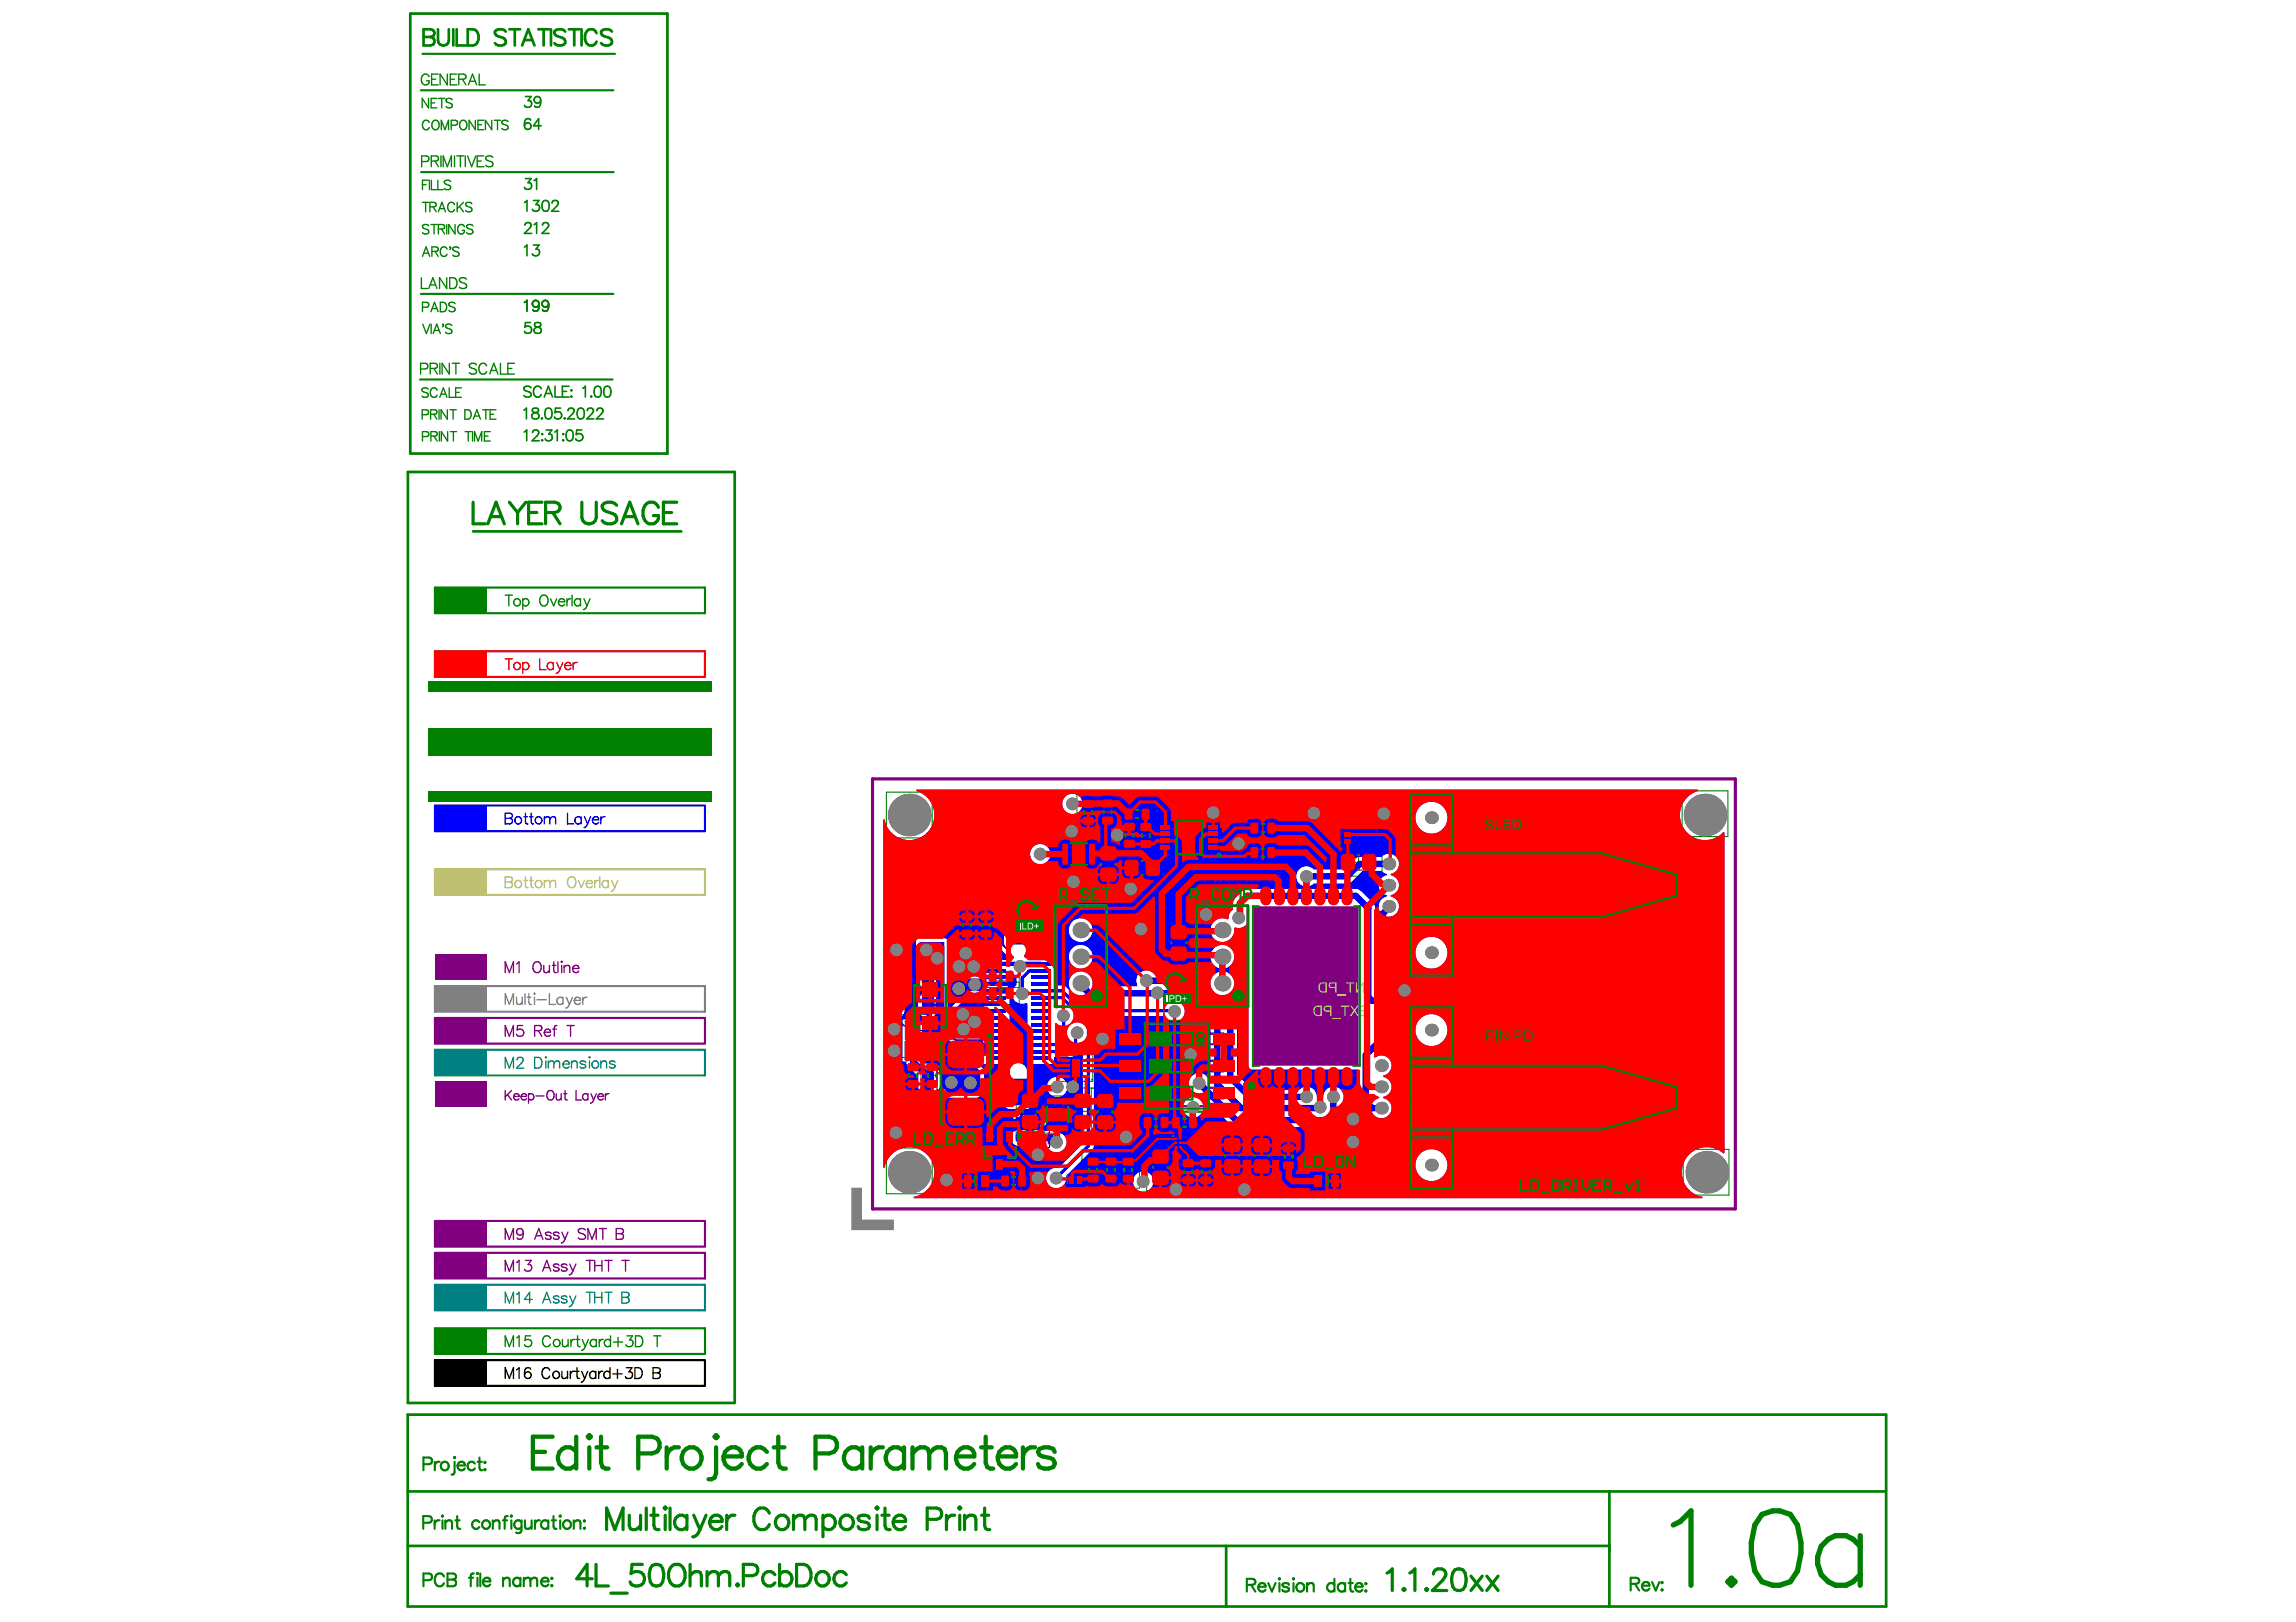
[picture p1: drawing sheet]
<svg xmlns="http://www.w3.org/2000/svg" width="297mm" height="210mm" viewBox="0 0 297 210" stroke-linecap="round" stroke-linejoin="round" font-family="sans-serif">
<g fill="none" stroke="#008000" stroke-width=".14">
<path d="M114.7 102.5h5.9v5.9h-5.9zM124.5 119.7h1.2M125.1 119.1v1.2M126.9 119.7h1.3M127.6 119.1v1.2M138.9 110.5h1.4M139.6 109.8v1.4M140.2 105.1h1.2M140.8 104.5v1.2M142.7 105.1h1.2M142.7 111.8h1.4M143.3 104.5v1.2"/>
<path d="M143.4 111.1v1.4M145.5 108.1h1.2M146.1 107.5v1.2M146.5 105.4h1.2M147.1 112.3h1.3M147.1 104.8v1.2M147.6 108.1h1.3M147.8 111.6v1.4M148.2 107.5v1.2M151.7 106.2h4.4v4.4h-4.4zM153.2 108.4h1.4M153.9 107.7v1.4"/>
<path d="M162.8 110.3h1.2M162.8 107.2h1.2M163.4 106.5v1.3M163.4 109.7v1.2M173.7 108.5h1.3M174.4 107.8v1.4M175.1 111.6h1.4M175.8 110.9v1.4M217.6 102.3h5.9v6h-5.9zM117.5 139.2h1.2M118.1 138.6v1.2M120 139.2h1.2"/>
<path d="M120.6 138.6v1.2M124.9 139.5v1.4M128.9 126.4h1.2M128.9 128.5h1.2M129.5 125.7v1.3M129.5 127.9v1.3M138.5 138.2h1.4M139.2 137.5v1.4M151.8 122h1.4M152.5 121.3v1.4M114.7 148.6h5.9v5.9h-5.9zM124.2 140.2h1.4"/>
<path d="M125.8 152.8h1.2M126.4 152.2v1.3M128.7 148.8h1.3M129.3 148.2v1.3M130.5 152.8h1.3M131.1 152.2v1.3M132.6 143.8h1.4M133.3 143.1v1.4M136.1 144.2h1.4M136.8 143.5v1.4M139.4 143.8h1.3M140 143.1v1.4"/>
<path d="M140.8 151.4h1.2M141.4 150.8v1.2M142.3 143.9h1.4M143 143.2v1.3M143.1 151.4h1.3M143.7 150.8v1.2M145.4 151.4h1.2M146 150.8v1.3M148.9 145.3h1.3M149.4 151h1.4M149.6 144.6v1.3M150.1 150.4v1.3"/>
<path d="M151.7 147.9h1.4M152.4 147.2v1.4M152.6 145.3h1.3M153.1 151.6h1.2M153.2 144.6v1.3M153.7 151v1.2M155.4 151.6h1.2M156 151v1.3M158.7 149.5h1.4M159.4 148.9v1.3M162.5 149.6h1.4M163.2 148.9v1.4"/>
<path d="M166.1 149.7h1.2M166.7 149.1v1.2M170.9 152.8h1.3M171.6 152.2v1.3M217.8 148.7h5.9v6h-5.9z"/>
</g>
<g fill="none" stroke="#000" stroke-width=".14">
<path d="M117.3 126.4h1.4M117.3 139.7h1.4M117.3 130.1h1.4M118 125.7v1.3M118 129.4v1.3M118 139v1.4M118.3 136h1.3M118.3 133.4h1.4M119 135.3v1.4M119 132.7v1.3M178.2 129.4h1.4M178.9 128.8v1.3"/>
<path d="M117.3 143.4h1.4M118 142.7v1.4M131.5 146.2h1.2M132.1 145.5v1.3M133.7 146.2h1.3M134.3 145.5v1.3"/>
</g>
<path d="M114.7 124.8h6.5v3.1h-6.5zM114.8 138.2h6.4v3.1h-6.4zM114.8 128.5h6.4v3.1h-6.4zM117.1 134.8h3.7v2.3h-3.7zM117.1 132.2h3.7v2.3h-3.7zM178 126h1.8v7h-1.8zM114.8 141.8h6.4v3.2h-6.4zM130.7 143.8h5.1v4.7h-5.1zM132.9 143.8v4.7M133.6 143.8v4.7" fill="none" stroke="#000" stroke-width=".13"/>
<path d="M56.3 176h34.9v3.3h-34.9z" fill="none" stroke="#000" stroke-width=".28"/>
<path d="M56.3 176h6.6v3.3h-6.6z" fill-rule="evenodd" fill="#000"/>
<g fill="none" stroke="#000" stroke-width=".17">
<path d="M65.4 178.4v-1.4l.5 1.4 .5-1.4v1.4M66.8 177.3l.4-.3v1.4M68.7 177.2a.41 .41 0 0 0-.6-.1l-.2 .2v.6M71.1 177.3a.51 .51 0 0 0-.6-.3 .51 .51 0 0 0-.4 .5 .61 .61 0 0 0 .2 .7 .61 .61 0 0 0 .6 .1l.2-.2M72.7 177.5l.1 .8 .3 .1 .3-.3M73.4 177.5v.9M73.8 177.5v.9M74.3 177.5a.45 .45 0 0 0-.5 .4M74.4 177.5h.5M74.6 177v1.1l.1 .2 .3 .1M75.2 177.5l.4 .9M75.6 178.4a.54 .54 0 0 1-.4 .5"/>
<path d="M76 177.5l-.4 .9M77.1 177.7a.45 .45 0 0 0-.7-.1 .45 .45 0 0 0 0 .7 .45 .45 0 0 0 .7-.1M77.1 177.5v.9M77.5 177.5v.9M78 177.5a.45 .45 0 0 0-.5 .4M78.9 177.7a.45 .45 0 0 0-.6-.1 .45 .45 0 0 0 0 .7 .45 .45 0 0 0 .6-.1M78.9 177v1.4M79.3 177.8h1.2M79.9 177.2v1.2M81 177h.8l-.4 .5a.45 .45 0 0 1 .4 .5 .45 .45 0 0 1-.6 .4l-.2-.1-.1-.2M82.1 177h.5a.75 .75 0 0 1 .5 .7 .75 .75 0 0 1-.5 .7h-.5zM84.5 177l.8 .1a.32 .32 0 0 1 0 .5l-.2 .1a.37 .37 0 0 1 .3 .3 .37 .37 0 0 1-.3 .4h-.6z"/>
<path d="M84.5 177.7h.6"/>
<circle cx="68.3" cy="178" r=".43"/>
<circle cx="71.9" cy="177.9" r=".46"/>
</g>
<g fill="none" stroke="#008000" stroke-width=".13">
<path d="M123.7 117.4h5.3v4.7h-5.3zM126.1 117.4v4.7M126.6 117.4v4.7M139.3 102.8h2.9v4.7h-2.9zM141.6 108.8v6h3.6v-6h-8v3.5h4.8v-3.5M141.8 102.7h2.9v4.7h-2.9zM144.7 105.7h2.9v4.7h-2.9zM144.7 110.5h6.1v3.6h-6.1zM144.8 103.9h4.6v2.9h-4.6zM146.8 105.8h2.9v4.7h-2.9zM148.9 105.5h10v5.8h-10zM150.7 119h3.6v6h-3.6z"/>
<path d="M161 105.7h4.7v2.9h-4.7zM161 108.9h4.7v2.9h-4.7zM172.7 109.8h6.1v3.6h-6.1zM173.6 107.4h1.5v2.1h-1.5zM116.7 136.8h5.3v4.7h-5.3zM119.1 136.8v4.7M119.6 136.8v4.7M121.6 134.5h6.6v11.3h-6.6zM127.2 124.9h4.7v5.1h-4.7zM127.2 127.8h4.7M127.2 127.1h4.7M137 136.5h4.4v3.4h-4.4z"/>
<path d="M151.6 137.9h1.3M152.2 137.3v1.3M124 151.4h4.7v2.9h-4.7zM126.9 146.2h4.9v5.3h-4.9zM128.8 151.4h4.7v2.9h-4.7zM131.5 140.8h3.6v6h-3.6zM135.1 141.8h3.5v4.8h-3.5M138.1 152h2.1v1.3h-2.1zM138.3 140.8h3.5v6h-3.5zM141.2 140.8h3.6v6.1h-3.6zM142.3 149.1v4.7M142.9 149.1v4.7"/>
<path d="M145.2 153.8v-4.7h-5.2v4.7h7.4v-4.7h-2.9v4.7M147.2 143.8h8.4v2.9h-8.4zM148.3 148h3.6v6.1h-3.6zM150.9 143.8v2.9M151.5 146.8h1.7v2.2h-1.7zM151.9 143.8v2.9M152.3 149.3h5.1v4.7h-5.1zM154.5 149.3v4.7M155.2 149.3v4.7M157.6 146.5h3.6v6.1h-3.6zM161.4 146.5h3.6v6.1h-3.6zM165.3 147.4h2.8v4.6h-2.8z"/>
<path d="M169.2 151.4h4.7v2.9h-4.7z"/>
</g>
<path d="M147.2 132.1h10v11.8h-10zM56.3 171.9h34.9v3.3h-34.9z" fill="none" stroke="#008000" stroke-width=".28"/>
<path d="M56.3 171.9h6.6v3.3h-6.6z" fill-rule="evenodd" fill="#008000"/>
<g fill="none" stroke="#008000" stroke-width=".17">
<path d="M65.4 174.3v-1.4l.5 1.4 .5-1.4v1.4M66.8 173.1l.4-.2v1.4M68.7 172.9h-.7l-.1 .6a.49 .49 0 0 1 .8 0 .49 .49 0 0 1-.1 .7 .49 .49 0 0 1-.7-.2M71.2 173.2a.51 .51 0 0 0-.6-.3 .51 .51 0 0 0-.4 .5 .61 .61 0 0 0 .1 .7 .61 .61 0 0 0 .7 .1l.2-.3M72.8 173.3v.9l.4 .1 .3-.3M73.5 173.3v1M73.9 173.3v1M74.4 173.3a.45 .45 0 0 0-.5 .4M74.5 173.3h.5M74.7 172.9v1.1l.1 .2 .3 .1M75.3 173.3l.4 1M75.7 174.3a.54 .54 0 0 1-.4 .4"/>
<path d="M76.1 173.3l-.4 1M77.2 173.5a.45 .45 0 0 0-.7 0 .45 .45 0 0 0 0 .6 .45 .45 0 0 0 .7 0M77.2 173.3v1M77.5 173.3v1M78.1 173.3a.45 .45 0 0 0-.6 .4M79 173.5a.45 .45 0 0 0-.7 0 .45 .45 0 0 0 0 .6 .45 .45 0 0 0 .7 0M79 172.9v1.4M79.4 173.7h1.2M80 173.1v1.2M81.1 172.9h.7l-.4 .5a.45 .45 0 0 1 .5 .5 .45 .45 0 0 1-.6 .4l-.2-.1-.1-.2M82.2 172.9h.5a.75 .75 0 0 1 .5 .7 .75 .75 0 0 1-.5 .7h-.5zM84.6 172.9h.9"/>
<path d="M85 172.9v1.4"/>
<circle cx="72" cy="173.8" r=".46"/>
</g>
<path d="M115.6 125.1h4.7v2.5h-4.7zM115.6 138.5h4.7v2.5h-4.7zM115.6 128.8h4.7v2.5h-4.7zM117.4 135h3.1v2h-3.1zM117.5 132.4h3v2h-3zM115.6 142.1h4.7v2.5h-4.7zM131.5 145h1.2v2.3h-1.2zM133.7 145h1.3v2.3h-1.3z" fill="none" stroke="#008080" stroke-width=".14"/>
<path d="M56.3 166.3h34.9v3.3h-34.9z" fill="none" stroke="#008080" stroke-width=".28"/>
<path d="M56.3 166.3h6.6v3.3h-6.6z" fill-rule="evenodd" fill="#008080"/>
<g fill="none" stroke="#008080" stroke-width=".17">
<path d="M65.4 168.6v-1.4l.5 1.4 .5-1.4v1.4M66.8 167.5l.4-.3v1.4M68.9 168.2h-1l.6-1v1.4M70.2 168.6l.5-1.4 .6 1.4M70.4 168.2h.7M72.3 167.9a.42 .42 0 0 0-.7 0l.2 .2 .5 .1v.2a.42 .42 0 0 1-.7 0M73.3 167.9a.42 .42 0 0 0-.7 0l.2 .2 .5 .1v.2a.42 .42 0 0 1-.7 0M73.7 167.7l.4 .9M74.1 168.6a.54 .54 0 0 1-.5 .5M74.5 167.7l-.4 .9M75.8 167.2h1M76.3 167.2v1.4"/>
<path d="M76.9 167.2v1.4M76.9 167.9h1M77.9 167.2v1.4M78.3 167.2h.9M78.7 167.2v1.4M80.5 167.2l.8 .1a.32 .32 0 0 1 0 .5l-.2 .1a.37 .37 0 0 1 .3 .4 .37 .37 0 0 1-.3 .3h-.6zM80.5 167.9h.6"/>
</g>
<g fill="none" stroke="#800080" stroke-width=".14">
<path d="M124.5 118.5h1.2v2.4h-1.2zM126.9 118.5h1.3v2.4h-1.3zM137.8 109.2h3.5v2.7h-3.5zM140.2 104h1.2v2.3h-1.2zM142.4 110.3h2v3h-2zM142.7 103.9h1.2v2.4h-1.2zM145.5 106.9h1.2v2.4h-1.2zM145.9 104.8h2.4v1.2h-2.4zM146.2 111.3h3.1v2h-3.1zM147.6 107h1.3v2.3h-1.3zM162.2 106.5h2.3v1.3h-2.3zM162.2 109.7h2.3v1.2h-2.3z"/>
<path d="M174.3 110.6h3v2h-3zM117.5 138h1.2v2.3h-1.2zM120 138h1.2v2.3h-1.2zM121.8 134.9h6.3v10.5h-6.3zM128.3 125.7h2.4v1.3h-2.4zM128.3 127.9h2.4v1.3h-2.4zM151.5 120.5h2v3h-2zM125.2 152.2h2.4v1.3h-2.4zM130 152.2h2.3v1.3h-2.3zM132.3 142.3h2v3h-2zM135.4 142.5h2.8v3.5h-2.8zM139.1 142.3h1.9v3h-1.9z"/>
<path d="M140.8 150.3h1.2v2.3h-1.2zM142 142.3h2v3.1h-2zM143.1 150.3h1.3v2.3h-1.3zM145.4 150.3h1.2v2.3h-1.2zM148.4 144.6h2.3v1.3h-2.3zM149.1 149.5h2v3.1h-2zM152.1 144.6h2.3v1.3h-2.3zM153.1 150.5h1.2v2.3h-1.2zM155.4 150.5h1.2v2.3h-1.2zM158.4 148h2v3.1h-2zM162.2 148.1h2v3h-2zM166.1 148.5h1.2v2.4h-1.2z"/>
<path d="M170.4 152.2h2.3v1.3h-2.3z"/>
</g>
<path d="M136.5 117.2h6.6v13.1h-6.6zM154.8 117.2h6.6v13.1h-6.6z" fill="none" stroke="#800080" stroke-width=".35"/>
<path d="M56.3 162.1h34.9v3.3h-34.9z" fill="none" stroke="#800080" stroke-width=".28"/>
<g fill="#800080">
<path d="M121.8 134.9h6.3v1.5h-6.3z" fill-rule="evenodd"/>
<path d="M56.3 162.1h6.6v3.3h-6.6z" fill-rule="evenodd"/>
</g>
<g fill="none" stroke="#800080" stroke-width=".17">
<path d="M65.4 164.5v-1.4l.5 1.4 .5-1.4v1.4M66.8 163.4l.4-.3v1.4M68 163.1h.7l-.4 .5a.45 .45 0 0 1 .5 .6 .45 .45 0 0 1-.6 .3l-.2-.1-.1-.2M70.2 164.5l.5-1.4 .6 1.4M70.4 164h.7M72.3 163.8a.42 .42 0 0 0-.7 0l.2 .2 .5 .1v.2a.42 .42 0 0 1-.7 0M73.3 163.8a.42 .42 0 0 0-.7 0l.2 .2 .5 .1v.2a.42 .42 0 0 1-.7 0M73.7 163.6l.4 .9M74.1 164.5a.54 .54 0 0 1-.5 .5M74.5 163.6l-.4 .9M75.8 163.1h1M76.3 163.1v1.4"/>
<path d="M76.9 163.1v1.4M76.9 163.8h1M77.9 163.1v1.4M78.3 163.1h.9M78.7 163.1v1.4M80.5 163.1h.9M80.9 163.1v1.4"/>
</g>
<path d="M56.3 158h34.9v3.3h-34.9z" fill="none" stroke="#800080" stroke-width=".28"/>
<path d="M56.3 158h6.6v3.3h-6.6z" fill-rule="evenodd" fill="#800080"/>
<g fill="none" stroke="#800080" stroke-width=".21">
<path d="M115.5 128.1l-.2-.2h-.4l-.2 .2v.7l.2 .2h.4l.2-.2M115.5 131.8l-.2-.2h-.4l-.1 .2v.7l.1 .2h.4l.2-.2M115.8 127.9h.4M115.8 128.8l.2 .2M115.9 131.6h.3M115.9 132.5l.1 .2M116 129h.1M116 127.9v1.1M116 132.7h.1M116 131.6v1.1M116.8 131.8l.2-.2h.3l.2 .2v.2l-.2 .2M117.1 132.2h.2"/>
<path d="M117.3 132.2l.2 .2M117.5 127.9h-.7l.7 .8v.1l-.2 .2h-.4l-.1-.2M117.5 132.4h.1M117.5 132.4v.1l-.2 .2h-.3l-.2-.2M115.5 141.5l-.2-.2h-.4l-.1 .2v.7l.1 .2h.4l.2-.2M115.5 145.1l-.2-.1h-.4l-.1 .1v.8l.1 .2h.4l.2-.2M115.9 141.3h.3M115.9 142.2l.1 .2M115.9 145h.3M115.9 145.9l.1 .2M116 142.4h.1M116 146.1h.1"/>
<path d="M116 141.3v1.1M116 145v1.1M116.8 141.5l.2-.2h.3l.2 .2v.4l-.2 .1-.5-.1v.5h.7M117.3 145v1.1l-.5-.6h.7M133.4 146.8h1.1M133.4 146.6v.4M133.6 147.4l-.2 .2v.3l.2 .2h.7l.2-.2v-.3l-.2-.2M134 145.4v.5l.2 .2h.1l.2-.2v-.4l-.2-.1h-.7l-.2 .1v.4l.2 .2M134.5 146.8h.1M134.5 146.8l-.2 .2M135.6 146.6v.4M135.6 146.8h1.1"/>
<path d="M135.8 147.4l-.2 .2v.3l.2 .2h.8l.1-.2v-.3l-.1-.2M136.2 145.5l.2-.1h.2l.1 .1v.4l-.1 .2h-.2l-.2-.2M136.2 145.5l-.2-.1h-.2l-.2 .1v.4l.2 .2h.2l.2-.2M136.2 145.5v.4M136.7 146.8h.1M136.7 146.8l-.1 .2"/>
</g>
<g fill="none" stroke="#800080" stroke-width=".17">
<path d="M67.7 159.4a.66 .66 0 0 1-.5 1l-.2-.1-.1-.1M69.4 159.9h.6M71.3 159.6a.42 .42 0 0 0-.7 0l.2 .2 .4 .2 .1 .2a.42 .42 0 0 1-.7 0M72.3 159.6a.42 .42 0 0 0-.7 0l.2 .2 .5 .2v.2a.42 .42 0 0 1-.7 0M72.7 159.4l.4 1M73.5 159.4l-.4 1M75.7 159.2a.53 .53 0 0 0-.5-.2 .53 .53 0 0 0-.4 .3l.1 .2 .6 .2a.34 .34 0 0 1 .2 .3 .34 .34 0 0 1-.1 .3 .64 .64 0 0 1-.8-.1M77.5 159h1M78 159v1.4M79.7 159h.8a.32 .32 0 0 1 0 .6h-.2a.37 .37 0 0 1 .4 .4 .37 .37 0 0 1-.4 .4h-.6zM79.7 159.6h.6M65.4 160.4v-1.4l.5 1.4 .5-1.4v1.4"/>
<path d="M69.2 160.4l.5-1.4 .5 1.4M73.1 160.4a.54 .54 0 0 1-.5 .4M76.1 160.4v-1.4l.5 1.4 .5-1.4v1.4"/>
<circle cx="67.3" cy="159.4" r=".43"/>
</g>
<path d="M56.3 131.7h34.9v3.4h-34.9zM158.3 137.3h-1.9v-2.2h1.9v-1.3h-1.9v-1h-8.3v1h-1.9v1.3h1.9v2.2h-1.9v1.3h1.9v2.2h-1.9v1.4h1.9v.9h8.3v-.9h1.9M158.3 138.6h-1.9v2.2h1.9" fill="none" stroke="#800080" stroke-width=".28"/>
<path d="M56.3 131.7h6.6v3.4h-6.6z" fill-rule="evenodd" fill="#800080"/>
<path d="M65.4 134.1v-1.4l.5 1.4 .5-1.4v1.4M67.6 132.7h-.6l-.1 .6a.49 .49 0 0 1 .7 0 .49 .49 0 0 1-.1 .7 .49 .49 0 0 1-.7-.2M69.2 133.4l.8-.1a.32 .32 0 0 0 0-.5l-.8-.1v1.4M69.6 133.4l.5 .7M70.4 133.6a.44 .44 0 0 0 .3 .5 .44 .44 0 0 0 .5-.2M70.5 133.4a.39 .39 0 0 1 .4-.2 .39 .39 0 0 1 .3 .4h-.8zM71.5 133.2h.5M72.1 132.7l-.3 .1-.1 .2v1.1M73.3 132.7h1M73.8 132.7v1.4" fill="none" stroke="#800080" stroke-width=".17"/>
<path d="M53.1 1.8h33.2v56.9h-33.2zM52.8 61.1h42.3v120.5h-42.3zM61.2 68.8h26.9M52.7 183.1h191.3v24.8h-191.3zM52.7 193h155.5v14.9M208.2 193h35.8M52.7 200.1h155.5M158.6 200.1v7.8" fill="none" stroke="#008000" stroke-width=".35"/>
<path d="M54.4 11.7h25M54.7 7h24.9M54.4 38h25M54.5 22.3h24.9M54.3 49.1h24.9" fill="none" stroke="#008000" stroke-width=".28"/>
<g fill="#008000">
<path d="M55.4 102.3h36.6v1.4h-36.6z" fill-rule="evenodd"/>
<path d="M55.4 94.2h36.6v3.6h-36.6z" fill-rule="evenodd"/>
<path d="M55.4 88.2h36.6v1.3h-36.6z" fill-rule="evenodd"/>
</g>
<g fill="none" stroke="#008000" stroke-width=".21">
<path d="M68 12.5h.7l-.4 .5a.45 .45 0 0 1 .5 .5 .45 .45 0 0 1-.6 .4l-.2-.1-.2-.2M68.6 15.6a.41 .41 0 0 0-.6-.2l-.1 .2-.1 .7M70 13a.66 .66 0 0 1-.6 .9l-.2-.1v-.1M70 16.3h-1l.7-.9v1.4M67.8 26.2l.4-.3v1.4M67.8 32l.4-.3v1.4M67.8 39.1l.4-.2v1.4M67.9 29.1l.1-.2 .2-.1 .4 .1a.32 .32 0 0 1 0 .4l-.8 .9h1M68 23.1h.7l-.4 .5a.45 .45 0 0 1 .5 .6 .45 .45 0 0 1-.6 .3l-.2-.1-.2-.2M69 25.9h.7l-.4 .6a.45 .45 0 0 1 .5 .5 .45 .45 0 0 1-.6 .3h-.2l-.1-.2M69 31.7h.7l-.4 .5a.45 .45 0 0 1 .5 .6 .45 .45 0 0 1-.6 .3l-.2-.1-.1-.2M69.1 29.1l.3-.3v1.4"/>
<path d="M69.1 23.4l.3-.3v1.4M69.7 39.3a.66 .66 0 0 1-.5 1l-.2-.1-.1-.1M70.2 29.1v-.2l.2-.1 .4 .1a.32 .32 0 0 1 .1 .4l-.8 .9h.9M70.3 26a.45 .45 0 0 1 .7 .2 1.15 1.15 0 0 1-.2 1.1 .45 .45 0 0 1-.6-.2 1.15 1.15 0 0 1 .1-1.1zM71 39.3a.66 .66 0 0 1-.6 1l-.2-.1v-.1M71.4 26.3l.1-.2 .2-.2 .4 .1a.32 .32 0 0 1 .1 .5l-.8 .8h.9M67.8 53.1l.3-.3v1.4M67.8 55.9l.3-.3v1.4M68.6 41.7h-.6l-.1 .6a.49 .49 0 0 1 .8 0 .49 .49 0 0 1-.1 .8 .49 .49 0 0 1-.8-.2M68.7 50.2a.53 .53 0 0 0-.5-.2 .53 .53 0 0 0-.4 .3l.1 .2 .5 .2a.34 .34 0 0 1 .3 .3 .34 .34 0 0 1-.1 .3 .64 .64 0 0 1-.8-.1M68.9 56l.1-.2 .2-.2 .4 .1a.32 .32 0 0 1 0 .5l-.8 .8h1M68.9 52.9a.28 .28 0 0 0 .2 .4 .58 .58 0 0 1 .6 .6 .46 .46 0 0 1-.6 .3 .46 .46 0 0 1-.2-.6l.1-.1 .5-.2a.28 .28 0 0 0 .1-.4l-.2-.1z"/>
<path d="M69.2 41.8a.28 .28 0 0 0 .2 .5 .58 .58 0 0 1 .6 .6 .46 .46 0 0 1-.6 .2 .46 .46 0 0 1-.2-.6l.1-.1 .5-.1a.28 .28 0 0 0 .1-.5l-.2-.1zM70 50.3a.51 .51 0 0 0-.6-.3 .51 .51 0 0 0-.4 .5 .61 .61 0 0 0 .2 .7 .61 .61 0 0 0 .6 .1l.2-.3M70 54.1h.1h.1l-.1 .1zM70.1 57v-.1l.1 .1h-.1zM70.1 56.1l.1 .1h-.1zM70.4 51.4l.5-1.4 .6 1.4M70.6 50.9h.7M70.7 55.6h.7l-.4 .6a.45 .45 0 0 1 .5 .5 .45 .45 0 0 1-.6 .3h-.2l-.2-.2M70.7 52.9a.45 .45 0 0 1 .7 .2 1.15 1.15 0 0 1-.2 1 .45 .45 0 0 1-.6-.2 1.15 1.15 0 0 1 .1-1zM71.8 55.9l.3-.3v1.4M71.8 50v1.4h.8M72.5 52.8h-.6l-.1 .6a.49 .49 0 0 1 .7 0 .49 .49 0 0 1 0 .7 .49 .49 0 0 1-.8-.2"/>
<path d="M72.8 50.7h.5M72.8 56.2l.1-.1v.1zM72.8 57l.1-.1v.1zM73 54.1h.1l-.1 .1zM73.4 55.7a.45 .45 0 0 1 .7 .2 1.16 1.16 0 0 1-.1 1.1 .45 .45 0 0 1-.7-.2 1.15 1.15 0 0 1 .1-1.1zM73.5 53.1l.1-.2 .2-.1 .3 .1a.32 .32 0 0 1 .1 .4l-.8 .9h.9M73.6 50h-.8v1.4h.8M73.9 50.5h.1l-.1 .1zM73.9 51.3v-.1l.1 .1-.1 .1zM74.9 52.9a.45 .45 0 0 1 .6 .2 1.15 1.15 0 0 1-.1 1 .45 .45 0 0 1-.7-.2 1.15 1.15 0 0 1 .2-1zM75.3 55.6h-.7l-.1 .6a.49 .49 0 0 1 .8 0 .49 .49 0 0 1-.1 .8 .49 .49 0 0 1-.7-.2M75.4 50.3l.3-.3v1.4"/>
<path d="M76 53.1v-.2l.2-.1 .4 .1a.32 .32 0 0 1 .1 .4l-.8 .9h.9M76.4 51.3l.1-.1 .1 .1-.1 .1zM77.1 50.1a.45 .45 0 0 1 .6 .2 1.16 1.16 0 0 1-.1 1 .45 .45 0 0 1-.7-.2 1.15 1.15 0 0 1 .2-1zM77.2 53.1l.1-.2 .2-.1 .4 .1a.32 .32 0 0 1 .1 .4l-.8 .9h.9M78.3 50.1a.45 .45 0 0 1 .7 .2 1.16 1.16 0 0 1-.2 1 .45 .45 0 0 1-.6-.2 1.15 1.15 0 0 1 .1-1z"/>
<circle cx="68.3" cy="16.3" r=".43"/>
<circle cx="69.5" cy="12.9" r=".43"/>
<circle cx="69.3" cy="39.3" r=".43"/>
<circle cx="70.5" cy="39.3" r=".43"/>
</g>
<g fill="none" stroke="#008000" stroke-width=".17">
<path d="M55.4 12.7v1.3l-.8-1.3v1.3M55.5 9.9a.51 .51 0 0 0-.6-.3 .51 .51 0 0 0-.4 .5 .61 .61 0 0 0 .2 .7 .61 .61 0 0 0 .6 .1l.2-.2v-.2h-.3M55.5 15.9a.45 .45 0 0 0-.5-.3 .45 .45 0 0 0-.3 .4 .54 .54 0 0 0 .1 .6 .54 .54 0 0 0 .6 .1l.1-.2M55.8 13.3h.4M55.8 10.3h.6M56 15.7a.45 .45 0 0 1 .5-.1 .45 .45 0 0 1 .3 .4 .54 .54 0 0 1-.1 .6 .54 .54 0 0 1-.6 .1 .76 .76 0 0 1-.1-1zM56.5 12.7h-.7v1.3h.7M56.7 9.6h-.9v1.4h.9M56.7 12.7h.9M57.1 16.8v-1.2l.5 1.2 .4-1.2v1.2M57.1 12.7v1.3M57.9 9.6v1.4l-1-1.4v1.4"/>
<path d="M58.3 10.3h.5M58.4 16.2h.5a.32 .32 0 0 0 .3-.3 .32 .32 0 0 0-.3-.3h-.5v1.2M58.5 12.9a.46 .46 0 0 0-.4-.2 .46 .46 0 0 0-.4 .3l.1 .2 .5 .2a.3 .3 0 0 1 .2 .2 .3 .3 0 0 1-.1 .3 .56 .56 0 0 1-.7-.1M59.1 9.6h-.8v1.4h.8M59.4 10.3l.8-.1a.32 .32 0 0 0 0-.5l-.8-.1v1.4M59.6 15.7a.45 .45 0 0 1 .5-.1 .45 .45 0 0 1 .3 .4 .54 .54 0 0 1-.1 .6 .54 .54 0 0 1-.6 .1 .76 .76 0 0 1-.1-1zM59.8 10.3l.5 .7M60.6 11l.5-1.4 .6 1.4M60.8 10.5h.7M61.5 15.6v1.2l-.8-1.2v1.2M61.8 16.1h.5M62 9.6v1.4h.8"/>
<path d="M62.6 15.6h-.8v1.2h.8M63.6 15.6v1.2l-.8-1.2v1.2M64 15.6h.8M64.4 15.6v1.2M65.7 15.7a.46 .46 0 0 0-.4-.2 .46 .46 0 0 0-.4 .4l.1 .1 .5 .2a.3 .3 0 0 1 .2 .2 .3 .3 0 0 1-.1 .3 .56 .56 0 0 1-.7-.1M54.5 35.9v1.4h.8M54.6 20.9h.6a.37 .37 0 0 0 .3-.4 .37 .37 0 0 0-.3-.3h-.6v1.4M54.7 39.8h.5a.32 .32 0 0 0 .3-.4 .32 .32 0 0 0-.3-.3h-.5v1.2M54.7 33.2l.4-1.2 .5 1.2M54.7 23.9h.4M54.7 26.2h.8M54.8 32.8h.6"/>
<path d="M55.1 26.2v1.2M55.4 23.3h-.7v1.2M55.5 37.3l.5-1.4 .5 1.4M55.5 29.2a.46 .46 0 0 0-.5-.2 .46 .46 0 0 0-.3 .3l.1 .2 .4 .2a.3 .3 0 0 1 .3 .2 .3 .3 0 0 1-.1 .3 .56 .56 0 0 1-.7-.1M55.6 23.3v1.2M55.6 26.8l.7-.1 .1-.2v-.2l-.3-.1h-.5v1.2M55.7 36.9h.6M55.7 29.1h.9M55.8 20.8h.8a.32 .32 0 0 0 0-.6h-.8v1.4M55.8 23.3v1.2h.7M55.9 32.5h.7l.1-.2-.1-.2-.2-.1h-.5v1.2M55.9 39.9h.6"/>
<path d="M56 26.8l.4 .6M56.2 29.1v1.2M56.3 20.8l.4 .8M56.3 32.5l.4 .7M56.6 23.3v1.2h.7M56.7 29.6h.7l.1-.2v-.2l-.3-.1h-.5v1.2M56.7 27.4l.5-1.2 .4 1.2M56.9 27h.6M57 39.1h.4a.65 .65 0 0 1 .4 .6 .65 .65 0 0 1-.4 .6h-.4zM57 20.2v1.4M57.1 29.6l.4 .7M57.3 21.6v-1.4l.6 1.4 .5-1.4v1.4"/>
<path d="M57.8 35.9v1.4l-.9-1.4v1.4M57.8 29.1v1.2M57.8 32.2a.45 .45 0 0 0-.5-.2 .45 .45 0 0 0-.3 .4 .54 .54 0 0 0 .1 .6 .54 .54 0 0 0 .6 .1l.1-.2M58.2 35.9h.4a.75 .75 0 0 1 .5 .7 .75 .75 0 0 1-.5 .7h-.4zM58.2 32.1v-.1l.1 .1-.1 .2M58.3 23.5a.46 .46 0 0 0-.4-.2 .46 .46 0 0 0-.4 .3l.1 .2 .5 .2a.3 .3 0 0 1 .2 .2 .3 .3 0 0 1-.1 .3 .56 .56 0 0 1-.7-.1M58.8 26.5a.45 .45 0 0 0-.5-.3 .45 .45 0 0 0-.4 .5 .54 .54 0 0 0 .1 .5 .54 .54 0 0 0 .6 .2l.2-.3M58.8 20.2v1.4M58.9 39.3a.46 .46 0 0 0-.5-.2 .46 .46 0 0 0-.3 .3l.1 .2 .4 .2a.3 .3 0 0 1 .3 .2 .3 .3 0 0 1-.1 .3 .56 .56 0 0 1-.7-.1M58.9 29.1v1.2l-.8-1.2v1.2M59.1 20.2h.9M59.1 26.2v1.2"/>
<path d="M59.4 32.1a.46 .46 0 0 0-.5-.2 .46 .46 0 0 0-.3 .3l.1 .2 .5 .2a.3 .3 0 0 1 .2 .2 .3 .3 0 0 1-.1 .3 .56 .56 0 0 1-.7-.1M59.4 26.7l.6 .7M59.6 20.2v1.4M60 26.2l-.9 .8M60.1 29.3a.45 .45 0 0 0-.5-.2 .45 .45 0 0 0-.4 .4 .54 .54 0 0 0 .1 .6 .54 .54 0 0 0 .6 .1l.2-.2v-.2h-.3M60.2 20.2v1.4M60.4 36.1a.53 .53 0 0 0-.5-.2 .53 .53 0 0 0-.5 .4l.2 .2 .5 .2a.34 .34 0 0 1 .2 .2 .34 .34 0 0 1-.1 .4 .64 .64 0 0 1-.8-.2M60.5 20.2l.5 1.4 .6-1.4M61.1 26.4a.46 .46 0 0 0-.5-.2 .46 .46 0 0 0-.4 .3l.2 .2 .4 .1a.3 .3 0 0 1 .2 .3 .3 .3 0 0 1-.1 .3 .56 .56 0 0 1-.7-.2M61.2 29.2a.46 .46 0 0 0-.5-.2 .46 .46 0 0 0-.3 .3l.1 .2 .4 .2a.3 .3 0 0 1 .3 .2 .3 .3 0 0 1-.1 .3 .56 .56 0 0 1-.7-.1M61.7 20.8h.6M62.6 20.2h-.9v1.4h.9"/>
<path d="M63.8 20.4a.53 .53 0 0 0-.5-.2 .53 .53 0 0 0-.5 .3l.2 .2 .5 .2a.34 .34 0 0 1 .3 .3 .34 .34 0 0 1-.2 .3 .64 .64 0 0 1-.8-.1M54.4 47.7h.6a.37 .37 0 0 0 .4-.3 .37 .37 0 0 0-.4-.4h-.6v1.4M54.6 53.7h.5a.32 .32 0 0 0 .4-.4 .32 .32 0 0 0-.4-.3h-.5v1.2M54.7 56.5h.5a.32 .32 0 0 0 .3-.3 .32 .32 0 0 0-.3-.3h-.5v1.2M54.7 41.9l.5 1.3 .4-1.3M55.4 50.4a.46 .46 0 0 0-.4-.2 .46 .46 0 0 0-.4 .3l.1 .2 .5 .1a.3 .3 0 0 1 .2 .3 .3 .3 0 0 1-.1 .3 .56 .56 0 0 1-.7-.2M55.7 47.7l.8-.1a.32 .32 0 0 0 0-.5l-.8-.1v1.4M55.7 53.6l.7-.1 .1-.1v-.3l-.3-.1h-.5v1.2M55.7 40.3l.5-1.2 .5 1.2M55.7 56.4h.7l.2-.2-.1-.2-.2-.1h-.6v1.2M55.8 41.9v1.3M56 43.2l.5-1.3 .5 1.3"/>
<path d="M56.1 53.6l.4 .6M56.1 47.7l.5 .7M56.2 56.4l.4 .7M56.2 42.8h.6M56.6 50.5a.45 .45 0 0 0-.6-.3 .45 .45 0 0 0-.3 .5 .54 .54 0 0 0 .1 .5 .54 .54 0 0 0 .6 .2l.2-.3M56.8 53v1.2M56.8 55.9v1.2M56.9 51.4l.5-1.2 .4 1.2M56.9 47v1.4M57.1 51h.6M57.3 42.1v-.2l.1 .2-.1 .2M57.9 53v1.2l-.8-1.2v1.2"/>
<path d="M57.9 55.9v1.2l-.8-1.2v1.2M58.1 50.2v1.2h.7M58.1 47v1.4l-.9-1.4v1.4M58.2 53h.8M58.2 55.9h.9M58.5 42.1a.46 .46 0 0 0-.5-.2 .46 .46 0 0 0-.4 .3l.2 .2 .4 .2a.3 .3 0 0 1 .2 .2 .3 .3 0 0 1-.1 .3 .56 .56 0 0 1-.7-.1M58.5 47h.9M58.6 53v1.2M58.7 55.9v1.2M58.9 50.8h.5M59 47v1.4M59.7 50.2h-.8v1.2h.8"/>
<path d="M60.1 53h.4a.65 .65 0 0 1 .5 .6 .65 .65 0 0 1-.5 .6h-.4zM60.2 55.9h.8M60.6 55.9v1.2M61.1 55.9v1.2M61.2 54.2l.5-1.2 .5 1.2M61.4 57.1v-1.2l.5 1.2 .4-1.2v1.2M61.4 53.8h.6M61.6 47.2a.53 .53 0 0 0-.5-.2 .53 .53 0 0 0-.4 .3l.1 .2 .6 .2a.34 .34 0 0 1 .2 .3 .34 .34 0 0 1-.1 .3 .64 .64 0 0 1-.8-.1M62.4 53h.9M62.7 56.4h.4M62.9 53v1.2M63 47.3a.51 .51 0 0 0-.6-.3 .51 .51 0 0 0-.4 .5 .61 .61 0 0 0 .1 .7 .61 .61 0 0 0 .7 .1l.2-.2"/>
<path d="M63.4 48.4l.5-1.4 .5 1.4M63.4 53.6h.5M63.4 55.9h-.7v1.2h.7M63.6 47.9h.6M64.2 53h-.8v1.2h.8M64.7 47v1.4h.8M65.7 47.7h.5M66.6 47h-.9v1.4h.9"/>
</g>
<g fill="none" stroke="#008000" stroke-width=".35">
<path d="M54.8 3.8h.9l.3 .1a.48 .48 0 0 1 0 .8l-.3 .1a.55 .55 0 0 1 .5 .5 .55 .55 0 0 1-.5 .6h-.9zM54.8 4.8h.9M56.7 3.8v1.5a.71 .71 0 0 0 .7 .6 .71 .71 0 0 0 .7-.6v-1.5M58.6 3.8v2.1M59.1 3.8v2.1h1.2M60.5 3.8h.7a1.12 1.12 0 0 1 .7 1 1.12 1.12 0 0 1-.7 1.1h-.7zM65.4 4.1a.92 .92 0 0 0-1.4 0 .54 .54 0 0 0 .4 .6l.6 .2a.51 .51 0 0 1 .4 .4 .51 .51 0 0 1-.2 .5 .96 .96 0 0 1-1.2-.2M65.9 3.8h1.4M66.6 3.8v2.1M67.5 5.9l.8-2.1 .8 2.1M67.8 5.2h1M69.6 3.8h1.4"/>
<path d="M70.3 3.8v2.1M71.3 3.8v2.1M73.1 4.1a.92 .92 0 0 0-1.4 0 .54 .54 0 0 0 .4 .6l.6 .2a.51 .51 0 0 1 .4 .4 .51 .51 0 0 1-.2 .5 .97 .97 0 0 1-1.2-.2M73.6 3.8h1.4M74.3 3.8v2.1M75.2 3.8v2.1M77.2 4.3a.77 .77 0 0 0-.9-.5 .77 .77 0 0 0-.6 .8 .92 .92 0 0 0 .2 1 .92 .92 0 0 0 1 .2l.3-.4M79.2 4.1a.92 .92 0 0 0-1.4 0 .54 .54 0 0 0 .4 .6l.6 .2a.51 .51 0 0 1 .4 .4 .51 .51 0 0 1-.2 .5 .97 .97 0 0 1-1.2-.2"/>
</g>
<g fill="none" stroke="#008000" stroke-width=".41">
<path d="M61.2 65v2.8h1.6M63.1 67.8l1.1-2.8 1 2.8M63.5 66.9h1.3M65.9 65l1.1 1.3M67 66.3v1.5M68 65l-1 1.3M68.4 66.3h1.1M70.1 65h-1.7v2.8h1.7M70.6 66.3h1.2l.4-.1a.65 .65 0 0 0 0-1.1l-.4-.1h-1.2v2.8M71.5 66.3l1 1.5M75.3 65v2a.94 .94 0 0 0 .9 .8 .94 .94 0 0 0 .9-.8v-2M79.8 65.4a1.23 1.23 0 0 0-1.9 0 .71 .71 0 0 0 .5 .8l.8 .3a.68 .68 0 0 1 .6 .5 .68 .68 0 0 1-.3 .7 1.29 1.29 0 0 1-1.6-.3"/>
<path d="M80.4 67.8l1.1-2.8 1 2.8M80.8 66.9h1.3M85.2 65.7a.97 .97 0 0 0-.9-.7 .97 .97 0 0 0-1 .7 1.58 1.58 0 0 0 .7 2.1 .95 .95 0 0 0 1.2-1.1h-.7M85.8 66.3h1.1M87.6 65h-1.8v2.8h1.8M78.5 197.9v-2.7l1 2.7 1.1-2.7v2.7M81.4 196.1v1.3l.1 .4 .3 .1h.4l.7-.5M82.9 196.1v1.8M83.6 195.2v2.7M84.2 196.1h.9M84.6 195.2v2.2l.1 .4 .6 .1M85.9 195.2l.2-.2 .1 .2-.1 .1z"/>
<path d="M86.1 196.1v1.8M86.7 195.2v2.7M88.9 196.5a.92 .92 0 0 0-1.6 .2 .92 .92 0 0 0 1 1.2l.6-.4M88.9 196.1v1.8M89.7 196.1l.8 1.8M90.5 197.9a1.07 1.07 0 0 1-.9 1M91.3 196.1l-.8 1.8M91.8 196.9a.88 .88 0 0 0 .5 1 .88 .88 0 0 0 1.1-.4M91.9 196.5a.77 .77 0 0 1 .9-.4 .77 .77 0 0 1 .6 .8h-1.6zM94 196.1v1.8M95.1 196.1a.9 .9 0 0 0-1.1 .8M99.5 195.8a.97 .97 0 0 0-.9-.7 .97 .97 0 0 0-.9 .7 1.58 1.58 0 0 0 .6 2.1 .99 .99 0 0 0 1.2-.6"/>
<path d="M100.4 196.5a.89 .89 0 0 1 1.4-.1 .89 .89 0 0 1 0 1.3 .89 .89 0 0 1-1.4-.2l-.1-.4zM102.7 196.6l.6-.5h.4l.3 .1 .1 .4M102.7 196.1v1.8M104.1 196.6l.7-.5h.4l.3 .1 .1 .4v1.3M104.1 196.6v1.3M106.5 196.5a.92 .92 0 0 1 1.6 .2 .92 .92 0 0 1-1.1 1.2l-.5-.4M106.5 196.1v2.8M108.8 196.5a.89 .89 0 0 1 1.3-.1 .89 .89 0 0 1 0 1.3 .89 .89 0 0 1-1.3-.2l-.1-.4zM112.5 196.5l-.2-.3-.4-.1h-.4l-.4 .1-.1 .3 .1 .3 1.2 .3 .2 .3-.2 .4-.4 .1h-.4l-.4-.1-.1-.3M113.3 195.2l.2-.2 .1 .2-.1 .1zM113.5 196.1v1.8M114.1 196.1h.9"/>
<path d="M114.5 195.2v2.2l.1 .4 .6 .1M115.6 196.9a.88 .88 0 0 0 .5 1 .88 .88 0 0 0 1.1-.4M115.7 196.5a.77 .77 0 0 1 .9-.4 .77 .77 0 0 1 .6 .8h-1.6zM120 196.6h1.2a.73 .73 0 0 0 .6-.7 .73 .73 0 0 0-.6-.7h-1.2v2.7M122.4 196.1v1.8M123.5 196.1a.9 .9 0 0 0-1.1 .8M124 195.2l.2-.2 .1 .2-.1 .1zM124.2 196.1v1.8M124.8 196.6l.7-.5h.4l.2 .1 .2 .4v1.3M124.8 196.1v1.8M127 196.1h.9M127.4 195.2v2.2l.1 .4 .6 .1"/>
<path d="M76.6 204.3h-2l1.4-1.9v2.8M77.1 202.4v2.8h1.6M79 206.2h2.1M83.1 202.4h-1.3l-.2 1.2a.99 .99 0 0 1 1.5 0 .99 .99 0 0 1-.1 1.5 1.02 1.02 0 0 1-1.5-.4M84.4 202.6a.91 .91 0 0 1 1.3 .4 2.31 2.31 0 0 1-.2 2.1 .91 .91 0 0 1-1.4-.4 2.31 2.31 0 0 1 .3-2.1zM86.8 202.8a.96 .96 0 0 1 .9-.4 .96 .96 0 0 1 .8 .7 1.58 1.58 0 0 1-.7 2.1 1.29 1.29 0 0 1-1.3-1.7zM89.3 203.9l.6-.5h.4l.3 .1 .1 .4v1.3M89.3 202.4v2.8M91.5 203.9l.6-.5h.4l.3 .1 .1 .4M91.5 203.4v1.8M92.9 203.9l.7-.5h.4l.3 .1 .1 .4v1.3M92.9 203.9v1.3"/>
<path d="M95.3 205.1l.1-.1 .2 .1-.2 .1zM96.2 203.9h1.2a.73 .73 0 0 0 .7-.7 .73 .73 0 0 0-.7-.8h-1.2v2.8M100.3 203.8a.92 .92 0 0 0-1.6 .2 .92 .92 0 0 0 1 1.2l.6-.4M100.9 203.8a.92 .92 0 0 1 1.6 .2 .92 .92 0 0 1-1.1 1.2l-.5-.4M100.9 202.4v2.8M103.1 202.4h.9a1.48 1.48 0 0 1 .8 2.2l-.4 .5-.4 .1h-.9zM105.7 203.8a.89 .89 0 0 1 1.3-.2 .89 .89 0 0 1 0 1.4 .89 .89 0 0 1-1.3-.2l-.2-.4zM109.5 203.8a.92 .92 0 0 0-1.6 .2 .92 .92 0 0 0 1.1 1.2l.5-.4M179.5 203.6l.6-.6v2.8M181.5 205.7l.1-.1 .2 .1-.2 .1zM182.4 203.6l.6-.6v2.8M184.4 205.7l.2-.1 .1 .1-.1 .1z"/>
<path d="M185.4 203.7a.69 .69 0 0 1 .6-.7h.5a.68 .68 0 0 1 .4 1.1l-.3 .4-1.3 1.3h1.9M188.2 203.2a.91 .91 0 0 1 1.3 .4 2.31 2.31 0 0 1-.2 2.1 .91 .91 0 0 1-1.4-.4 2.31 2.31 0 0 1 .3-2.1zM190.3 204l1.5 1.8M191.8 204l-1.5 1.8M192.3 204l1.5 1.8M193.8 204l-1.5 1.8"/>
</g>
<g fill="none" stroke="#008000" stroke-width=".28">
<path d="M54.8 197.1h.7a.43 .43 0 0 0 .4-.5 .43 .43 0 0 0-.4-.4h-.7v1.6M54.8 189.5h.7a.43 .43 0 0 0 .4-.4 .43 .43 0 0 0-.4-.5h-.7v1.7M56.2 196.7v1.1M56.3 189.2v1.1M56.9 196.7a.53 .53 0 0 0-.7 .5M56.9 189.2a.53 .53 0 0 0-.6 .4M57.2 196.2v-.1l.1 .1-.1 .1zM57.2 196.7v1.1M57.6 197.1l.4-.4 .4 .1 .1 1M57.6 196.7v1.1M58.7 188.6l.1-.1 .1 .1-.1 .1zM58.8 189.2v1.3l-.1 .2-.3 .1"/>
<path d="M58.9 196.7h.6M59.1 196.2v1.3l.1 .3h.3M59.2 189.6a.52 .52 0 0 0 .3 .6 .52 .52 0 0 0 .6-.2M59.3 189.4a.46 .46 0 0 1 .5-.2 .46 .46 0 0 1 .3 .4h-.9zM61.4 189.4a.53 .53 0 0 0-.7-.1 .53 .53 0 0 0 0 .8 .53 .53 0 0 0 .7-.1M61.8 189.2h.5M62 197a.53 .53 0 0 0-.8-.1 .53 .53 0 0 0 0 .8 .53 .53 0 0 0 .8-.1M62 188.6v1.4l.1 .2 .3 .1M62.7 189.2h.1l-.1 .1v-.1zM62.7 190.1l.1 .1-.1 .1v-.1zM63.8 197.1l.4-.4 .3 .1 .1 1M63.8 196.7v1.1"/>
<path d="M65.1 196.7h.5M65.7 196.2l-.3 .1-.1 .2v1.3M66.1 196.2l.1-.1v.1v.1zM66.2 196.7v1.1M67.5 197a.53 .53 0 0 0-.8-.1 .53 .53 0 0 0 0 .8 .53 .53 0 0 0 .8-.1M67.5 196.7v1.3a.43 .43 0 0 1-.3 .4 .43 .43 0 0 1-.4-.1M67.9 196.7l.1 1.1h.4l.4-.3M68.8 196.7v1.1M69.2 196.7v1.1M69.8 196.7a.53 .53 0 0 0-.6 .5M70.9 197a.53 .53 0 0 0-.7-.1 .53 .53 0 0 0 0 .8 .53 .53 0 0 0 .7-.1M70.9 196.7v1.1"/>
<path d="M71.4 196.7h.5M71.6 196.2v1.3l.1 .3h.3M72.4 196.2l.1-.1 .1 .1-.1 .1zM72.5 196.7v1.1M74.2 197.1l.4-.4 .4 .1 .1 1M74.2 196.7v1.1M75.6 196.7l.1 .1-.1 .1-.1-.1zM75.6 197.7l.1 .1h-.1h-.1zM54.8 204.5h.7a.43 .43 0 0 0 .4-.4 .43 .43 0 0 0-.4-.5h-.7v1.7M57.4 204a.61 .61 0 0 0-.7-.4 .61 .61 0 0 0-.4 .7 .72 .72 0 0 0 .1 .7 .72 .72 0 0 0 .8 .2l.2-.3M57.9 203.6l.9 .1a.38 .38 0 0 1 0 .6l-.2 .1a.43 .43 0 0 1 .4 .4 .43 .43 0 0 1-.4 .5h-.7zM57.9 204.4h.7"/>
<path d="M60.7 204.2h.5M61.3 203.6l-.3 .1-.1 .2v1.4M61.7 203.6l.1-.1v.1v.1zM61.8 204.2v1.1M62.1 203.6v1.7M62.5 204.6a.52 .52 0 0 0 .3 .6 .52 .52 0 0 0 .6-.2M62.6 204.4a.46 .46 0 0 1 .5-.2 .46 .46 0 0 1 .3 .4h-.9zM65.1 204.5l.4-.3 .4 .1v1M65.1 204.2v1.1M67.3 204.4a.53 .53 0 0 0-.8-.1 .53 .53 0 0 0 0 .8 .53 .53 0 0 0 .8-.1M67.3 204.2v1.1M67.8 204.5l.4-.3 .3 .1 .1 .2"/>
<path d="M67.8 204.2v1.1M68.6 204.5l.4-.3 .4 .1 .1 1M68.6 204.5v.8M70 204.6a.52 .52 0 0 0 .3 .6 .52 .52 0 0 0 .7-.2M70.1 204.4a.46 .46 0 0 1 .5-.2 .46 .46 0 0 1 .4 .4h-1zM71.3 204.3l.1-.1 .1 .1h-.1zM71.3 205.2l.1-.1 .1 .1-.1 .1zM161.3 205.1l1-.1a.38 .38 0 0 0 0-.6l-1-.1v1.7M161.9 205.1l.5 .9M162.8 205.3a.52 .52 0 0 0 .3 .6 .52 .52 0 0 0 .6-.2M162.9 205.1a.46 .46 0 0 1 .5-.2 .46 .46 0 0 1 .3 .4h-.9zM164.1 204.9l.4 1.1 .5-1.1"/>
<path d="M165.4 204.3l.1-.1 .1 .1-.1 .1zM165.5 204.9v1.1M166.8 205.1a.5 .5 0 0 0-.9 0l.1 .2 .7 .2 .1 .2a.5 .5 0 0 1-.9 0M167.3 204.3v-.1l.1 .1-.1 .1zM167.3 204.9v1.1M169.1 205.2l.4-.3h.4l.1 1.1M169.1 204.9v1.1M172.6 205.1a.53 .53 0 0 0-.7-.1 .53 .53 0 0 0 0 .8 .53 .53 0 0 0 .7-.1M172.6 204.3v1.7M174 205.1a.53 .53 0 0 0-.8-.1 .53 .53 0 0 0 0 .8 .53 .53 0 0 0 .8-.1M174 204.9v1.1M174.5 204.9h.5"/>
<path d="M174.7 204.3v1.4l.1 .2 .3 .1M175.3 205.3a.52 .52 0 0 0 .3 .6 .52 .52 0 0 0 .7-.2M175.4 205.1a.46 .46 0 0 1 .5-.2 .46 .46 0 0 1 .4 .4h-1zM176.6 204.9h.1h.1l-.1 .1zM176.6 205.9l.1-.1 .1 .1-.1 .1zM211 205l.9-.1a.38 .38 0 0 0 0-.6l-.9-.1v1.6M211.5 205l.6 .8M212.4 205.2a.52 .52 0 0 0 .3 .6 .52 .52 0 0 0 .7-.2M212.5 205a.46 .46 0 0 1 .5-.3 .46 .46 0 0 1 .4 .5h-1zM213.7 204.7l.5 1.1 .5-1.1M214.9 204.8l.1-.1 .1 .1-.1 .1zM214.9 205.7h.1h.1l-.1 .1z"/>
<circle cx="57.5" cy="189.7" r=".55"/>
<circle cx="62.9" cy="197.3" r=".55"/>
<circle cx="73.3" cy="197.3" r=".55"/>
<circle cx="168.2" cy="205.4" r=".55"/>
</g>
<g fill="none" stroke="#008000" stroke-width=".55">
<path d="M68.9 187.9h1.6M71.5 185.9h-2.6v4.2h2.6M74.5 187.9a1.34 1.34 0 0 0-1.8-.3 1.34 1.34 0 0 0-.3 1.9 1.25 1.25 0 0 0 2.1 0M74.5 185.9v4.2M76 185.9l.2-.2 .2 .2-.2 .2zM76.2 187.3v2.8M77.2 187.3h1.3M77.8 185.9v3.4l.1 .6 .4 .2h.4M82.6 188.1h1.7a1.08 1.08 0 0 0 1.1-1.1 1.08 1.08 0 0 0-1.1-1.1h-1.7v4.2M86.3 187.3v2.8M87.8 187.3a1.33 1.33 0 0 0-1.5 1.2M88.4 187.9a1.34 1.34 0 0 1 1.9-.3 1.34 1.34 0 0 1 .3 1.9 1.34 1.34 0 0 1-1.9 .3 1.34 1.34 0 0 1-.3-1.9z"/>
<path d="M92.4 185.9l.2-.2 .2 .2-.2 .2zM92.6 187.3v3.3l-.2 .6-.3 .2h-.4M93.6 188.5a1.3 1.3 0 0 0 .8 1.4 1.3 1.3 0 0 0 1.6-.4M93.8 187.9a1.14 1.14 0 0 1 1.3-.6 1.14 1.14 0 0 1 .9 1.2h-2.4zM99.2 187.9a1.34 1.34 0 0 0-1.9-.3 1.34 1.34 0 0 0-.3 1.9 1.25 1.25 0 0 0 2.2 0M100.1 187.3h1.4M100.7 185.9v3.4l.2 .6 .4 .2h.4M105.5 188.1h1.8a1.08 1.08 0 0 0 1-1.1 1.08 1.08 0 0 0-1-1.1h-1.8v4.2M111.5 187.9a1.34 1.34 0 0 0-1.8-.3 1.34 1.34 0 0 0-.3 1.9 1.25 1.25 0 0 0 2.1 0M111.5 187.3v2.8M112.6 187.3v2.8M114.2 187.3a1.33 1.33 0 0 0-1.6 1.2"/>
<path d="M117 187.9a1.34 1.34 0 0 0-1.9-.3 1.34 1.34 0 0 0-.3 1.9 1.25 1.25 0 0 0 2.2 0M117 187.3v2.8M118.1 188.1l.5-.6 .4-.2h.6l.4 .2 .2 .6M118.1 187.3v2.8M120.2 188.1l.6-.6 .4-.2h.6l.4 .2 .2 .6v2M120.2 188.1v2M123.7 188.5a1.3 1.3 0 0 0 .8 1.4 1.3 1.3 0 0 0 1.5-.4M123.9 187.9a1.14 1.14 0 0 1 1.3-.6 1.14 1.14 0 0 1 .8 1.2h-2.3zM126.9 187.3h1.4M127.5 185.9v3.4l.2 .6 .4 .2h.4M129.1 188.5a1.3 1.3 0 0 0 .8 1.4 1.3 1.3 0 0 0 1.6-.4M129.3 187.9a1.14 1.14 0 0 1 1.3-.6 1.14 1.14 0 0 1 .9 1.2h-2.4z"/>
<path d="M132.3 187.3v2.8M133.9 187.3a1.33 1.33 0 0 0-1.6 1.2M136.4 187.9l-.1-.4-.6-.2h-.6l-.6 .2-.2 .4 .2 .4 1.8 .6 .1 .4-.1 .6-.6 .2h-.6l-.6-.2-.2-.4"/>
</g>
<path d="M216.5 197.4l.9-.5 1.4-1.4v9.6M227.9 196l1.4-.5h.9l1.4 .5 .9 1.4 .5 2.2v1.4l-.5 2.3-.9 1.4-1.4 .4h-.9l-1.4-.4-.9-1.4-.4-2.3v-1.4l.4-2.2zM240.7 198.7v6.4M223.5 204.7l.5-.5 .5 .5-.5 .4zM240.7 200.1a2.96 2.96 0 0 0-3.3-1.4 2.96 2.96 0 0 0-2.2 2.8 3.1 3.1 0 0 0 3.6 3.6l.9-.4 1-.9" fill="none" stroke="#008000" stroke-width=".69"/>
<path d="M56.3 135.9h34.9v3.3h-34.9z" fill="none" stroke="#008080" stroke-width=".28"/>
<path d="M56.3 135.9h6.6v3.3h-6.6z" fill-rule="evenodd" fill="#008080"/>
<g fill="none" stroke="#008080" stroke-width=".17">
<path d="M65.4 138.2v-1.4l.5 1.4 .5-1.4v1.4M66.9 137.2l.1-.2 .2-.2 .4 .1a.32 .32 0 0 1 0 .5l-.8 .8h1M69.2 136.8h.4a.75 .75 0 0 1 .5 .7 .75 .75 0 0 1-.5 .7h-.4zM70.6 136.8h.1l-.1 .1zM70.6 137.3v.9M70.9 137.3v.9M70.9 137.6l.4-.3 .3 .1 .1 .2M71.7 137.6l.3-.3 .3 .1 .1 .8M71.7 137.6v.6M72.8 137.7a.44 .44 0 0 0 .3 .5 .44 .44 0 0 0 .5-.2M72.9 137.5a.39 .39 0 0 1 .5-.2 .39 .39 0 0 1 .2 .4h-.8zM73.9 137.6l.4-.3 .3 .1 .1 .8"/>
<path d="M73.9 137.3v.9M75.8 137.5a.42 .42 0 0 0-.8 0l.2 .2 .5 .1 .1 .2a.42 .42 0 0 1-.8 0M76.2 136.8h.1v.1zM76.3 137.3v.9M77.7 137.6l.4-.3 .3 .1 .1 .8M77.7 137.3v.9M79.6 137.5a.42 .42 0 0 0-.8 0l.2 .2 .5 .1 .1 .2a.42 .42 0 0 1-.8 0"/>
<circle cx="77" cy="137.8" r=".46"/>
</g>
<path d="M112.9 100.8h111.6v55.6h-111.6z" fill="none" stroke="#800080" stroke-width=".41"/>
<path d="M56.3 123.5h6.6v3.3h-6.6z" fill-rule="evenodd" fill="#800080"/>
<g fill="none" stroke="#800080" stroke-width=".17">
<path d="M65.4 125.9v-1.4l.5 1.4 .5-1.4v1.4M66.8 124.7l.4-.2v1.4M69.1 124.7a.52 .52 0 0 1 .6-.2 .52 .52 0 0 1 .3 .5 .61 .61 0 0 1-.1 .7 .61 .61 0 0 1-.7 .1 .87 .87 0 0 1-.1-1.1zM70.3 124.9l.1 .9 .3 .1 .4-.3M71.1 124.9v1M71.4 124.9h.5M71.6 124.5v1.1l.1 .2 .3 .1M72.2 124.5v1.4M72.6 124.5l.1-.1v.1zM72.7 124.9v1M73 125.2l.3-.3 .3 .1 .1 .9M73 124.9v1"/>
<path d="M74.1 125.3a.44 .44 0 0 0 .2 .5 .44 .44 0 0 0 .6-.1M74.1 125.1a.39 .39 0 0 1 .5-.2 .39 .39 0 0 1 .3 .4h-.8z"/>
</g>
<path d="M162 117.3h13.8v20.6h-13.8z" fill="#800080"/>
<path d="M56.3 140h6.6v3.3h-6.6z" fill-rule="evenodd" fill="#800080"/>
<g fill="none" stroke="#800080" stroke-width=".17">
<path d="M65.4 141.1v1.2M65.7 141.7l.5 .6M66.2 141.1l-.8 .8M66.5 141.9a.39 .39 0 0 0 .2 .4 .39 .39 0 0 0 .5-.1M66.5 141.7a.34 .34 0 0 1 .4-.2 .34 .34 0 0 1 .3 .4h-.7zM67.4 141.9a.39 .39 0 0 0 .2 .4 .39 .39 0 0 0 .5-.1M67.5 141.7a.34 .34 0 0 1 .4-.2 .34 .34 0 0 1 .2 .4h-.7zM68.4 141.7a.39 .39 0 0 1 .6 0 .39 .39 0 0 1 0 .5 .39 .39 0 0 1-.6 0M68.4 141.5v1.3M69.3 141.8h1.1M70.9 141.3a.45 .45 0 0 1 .5-.2 .45 .45 0 0 1 .3 .5 .54 .54 0 0 1-.1 .6 .54 .54 0 0 1-.6 .1 .76 .76 0 0 1-.1-1zM72 141.5v.8h.3l.3-.2"/>
<path d="M72.6 141.5v.8M72.9 141.5h.4M73.1 141.1v1l.1 .2h.2M74.5 141.1v1.2h.7M76.1 141.7a.39 .39 0 0 0-.6 0 .39 .39 0 0 0 0 .5 .39 .39 0 0 0 .6 0M76.1 141.5v.8M76.4 141.5l.4 .8M76.8 142.3a.47 .47 0 0 1-.4 .5M77.1 141.5l-.3 .8M77.4 141.9a.39 .39 0 0 0 .2 .4 .39 .39 0 0 0 .5-.1M77.4 141.7a.34 .34 0 0 1 .4-.2 .34 .34 0 0 1 .3 .4h-.7zM78.3 141.5v.8"/>
<path d="M78.8 141.5a.39 .39 0 0 0-.5 .4"/>
</g>
<g fill="none" stroke="#c0c073" stroke-width=".28">
<path d="M56.3 112.5h34.9v3.3h-34.9zM117.2 125.2h1.5M117.2 127.5h1.5M117.2 138.6h1.5M117.2 131.2h1.5M117.2 129h1.5M117.2 140.8h1.5M117.2 142.3h1.5M117.2 144.5h1.5M131.6 146v.3M132.6 146v.3M133.8 146v.3"/>
<path d="M134.8 146v.3"/>
</g>
<path d="M56.3 112.5h6.6v3.3h-6.6z" fill-rule="evenodd" fill="#c0c073"/>
<g fill="#c0c073">
<path d="M176.8 127.1h.2v1.4h-.2z"/>
<path d="M175.4 127.1h.2v1.1l.7-1.1h.2v1.4h-.2v-1.1l-.7 1.1h-.2z"/>
<path d="M174.1 127.1h1.1v.2h-.4v1.2h-.2v-1.2h-.5z"/>
<path d="M173.1 128.7h1v.1h-1z"/>
<path d="M176 130.1h1v1.4h-1v-.2h.8v-.4h-.8v-.2h.8v-.4h-.8z"/>
<path d="M174.7 130.1h.1l.4 .6 .4-.6h.2l-.5 .7 .5 .7h-.2l-.3-.6-.5 .6h-.2l.5-.7z"/>
<path d="M173.5 130.1h1.1v.2h-.5v1.2h-.2v-1.2h-.4z"/>
<path d="M172.4 131.7h1.1v.1h-1.1z"/>
<path d="M172.1 127.3h.6v.5h-.3a.27 .27 0 0 1-.3-.2 .27 .27 0 0 1 0-.3zM172 127.2v.1a.39 .39 0 0 0-.1 .4 .39 .39 0 0 0 .5 .2h.3v.6h.2v-1.4h-.8z"/>
<path d="M170.8 127.4l.2-.1h.5v1h-.3a.55 .55 0 0 1-.4-.9zM170.7 127.2v.1a.69 .69 0 0 0-.1 .7 .69 .69 0 0 0 .6 .5h.5v-1.4h-.8z"/>
<path d="M171.4 130.4l.7-.1v.5h-.4a.25 .25 0 0 1-.3-.1 .25 .25 0 0 1 0-.3zM171.3 130.2a.42 .42 0 0 0 0 .5 .42 .42 0 0 0 .4 .2h.4v.6h.1v-1.4h-.6z"/>
<path d="M170.1 130.4l.2-.1h.5v1h-.3a.54 .54 0 0 1-.4-.9zM170 130.3l-.1 .7a.6 .6 0 0 0 .6 .5h.5v-1.4h-.6z"/>
</g>
<g fill="none" stroke="#c0c073" stroke-width=".17">
<path d="M65.4 113.5h.8a.32 .32 0 0 1 0 .6h-.2a.37 .37 0 0 1 .3 .4 .37 .37 0 0 1-.3 .4h-.6zM65.4 114.1h.6M67.8 113.9h.4M68 113.5v1.1v.2l.3 .1M68.5 113.9h.5M68.7 113.5v1.1l.1 .2 .2 .1M70.4 114.2l.4-.3 .3 .1 .1 .2M70.4 113.9v1M71.2 114.2l.3-.3 .3 .1 .1 .9M71.2 114.2v.7M73.6 113.7a.52 .52 0 0 1 .5-.2 .52 .52 0 0 1 .4 .5 .61 .61 0 0 1-.1 .7 .61 .61 0 0 1-.7 .1 .87 .87 0 0 1-.1-1.1zM74.8 113.9l.4 1 .4-1"/>
<path d="M75.8 114.3a.44 .44 0 0 0 .3 .5 .44 .44 0 0 0 .5-.1M75.9 114.1a.39 .39 0 0 1 .5-.2 .39 .39 0 0 1 .2 .4h-.8zM76.9 113.9v1M77.5 113.9a.45 .45 0 0 0-.6 .4M77.6 113.5v1.4M78.7 114.1a.45 .45 0 0 0-.7 0 .45 .45 0 0 0 0 .6 .45 .45 0 0 0 .7 0M78.7 113.9v1M79.1 113.9l.4 1M79.5 114.9a.54 .54 0 0 1-.4 .4M79.9 113.9l-.4 1"/>
<circle cx="67" cy="114.4" r=".46"/>
<circle cx="69.7" cy="114.4" r=".46"/>
</g>
<path d="M110.1 153.7h1.4v4.1h4.1v1.4h-5.5z" fill="#808080"/>
<path d="M56.3 127.6h34.9v3.3h-34.9z" fill="none" stroke="#808080" stroke-width=".28"/>
<path d="M56.3 127.6h6.6v3.3h-6.6z" fill-rule="evenodd" fill="#808080"/>
<g fill="none" stroke="#808080" stroke-width=".17">
<path d="M65.4 130v-1.4l.5 1.4 .5-1.4v1.4M66.8 129.1l.1 .8 .3 .1 .4-.3M67.6 129.1v.9M67.9 128.6v1.4M68.2 129.1h.5M68.4 128.6v1.1l.1 .2 .3 .1M69.1 128.6l.1-.1v.1v.1zM69.2 129.1v.9M69.5 129.4h1.2M71.1 128.6v1.4h.8M72.8 129.3a.45 .45 0 0 0-.6-.1 .45 .45 0 0 0 0 .7 .45 .45 0 0 0 .6-.1M72.8 129.1v.9"/>
<path d="M73.3 129.1l.4 .9M73.7 130a.54 .54 0 0 1-.5 .5M74.1 129.1l-.4 .9M74.3 129.5a.44 .44 0 0 0 .3 .5 .44 .44 0 0 0 .5-.2M74.4 129.3a.39 .39 0 0 1 .4-.2 .39 .39 0 0 1 .3 .4h-.8zM75.4 129.1v.9M75.9 129.1a.45 .45 0 0 0-.5 .4"/>
</g>
<g fill="#00f">
<path d="M178.2 130.6l.7 .7 .7-.7v2.1h-1.4z"/>
<path d="M178.2 128.8l.7-.7 .7 .7v1.4l-.7 .7-.7-.7z"/>
<path d="M178.2 126.2h1.4v2.2l-.7-.7-.7 .7z"/>
<path d="M123.6 130.5l1.7-1.7h2v.1h1.6v.4h-1.6v.5h1.6v.4h-1.6v.4h1.6v.5h-1.6v.2l-.3 .3v2.2l-.4 .3h-2.6l-.4-.4z"/>
<path d="M114.3 106.1l.1-.1a3.2 3.2 0 0 0 5.4 1.9 3.2 3.2 0 0 0-1.3-5.5l.1-.2h101.1v.2a3.2 3.2 0 0 0-1.9 4.8 3.2 3.2 0 0 0 5.1 .5l.2 .1v41.4l-.1 .1a3.2 3.2 0 0 0-5.1 1 3.2 3.2 0 0 0 2.4 4.6l-.1 .2h-102v-.2a3.2 3.2 0 0 0 1.7-5.5 3.2 3.2 0 0 0-5.5 1.7h-.1zM137.4 104a1.35 1.35 0 0 0 2.7 0 1.35 1.35 0 0 0-2.7 0zM183.1 105.8a2.1 2.1 0 0 0 4.2 0 2.1 2.1 0 0 0-4.2 0zM133.3 110.5a1.32 1.32 0 0 0 2.6 0 1.32 1.32 0 0 0-2.6 0zM159.8 116.3a1.56 1.56 0 0 0-.3 1.4 1.25 1.25 0 0 0-.5 1.2l-.2 .1a1.54 1.54 0 0 0-2.2 1 1.54 1.54 0 0 0 1.5 1.9 1.54 1.54 0 0 0 1.6-1.8l.1-.1a1.29 1.29 0 0 0 1.5-.5l.2 .1v18.3a.49 .49 0 0 0 .5 .5h13.8v4.4l.2 .4 .9 .8a1.03 1.03 0 0 0 .9 .3 1.31 1.31 0 0 0 2.1-.3 1.31 1.31 0 0 0-.9-1.9v-.2a1.31 1.31 0 0 0 1-1.2 1.31 1.31 0 0 0-1-1.3v-.2a1.31 1.31 0 0 0 .9-1.9 1.31 1.31 0 0 0-2-.4l-.2-.1 2-2 .1-.5v-1.1l.2-.3 .1-.2v-6.5l-.1-.1-.2-.3v-7.2a1.31 1.31 0 0 0 1.2-1.2 1.31 1.31 0 0 0-1.1-1.4v-.2a1.31 1.31 0 0 0 1.1-1.2 1.31 1.31 0 0 0-1.1-1.3v-.2a1.31 1.31 0 0 0 .9-1.9 1.31 1.31 0 0 0-2.1-.3h-3l-.4 .3-1.4 1.3h-3.9a1.31 1.31 0 0 0-1.9 0 1.31 1.31 0 0 0 0 1.9 1.31 1.31 0 0 0 1.9-.1h4.5l.4-.2 1.4-1.4h2.4l.7 .4v.2a1.31 1.31 0 0 0-1 1.3 1.31 1.31 0 0 0 1 1.2v.2a1.3 1.3 0 0 0-1 1.5l-.3 .3h-.2a1.01 1.01 0 0 0-.2-.9l-1.7-1.6-.6-.3h-14l-.5 .2zM138.3 120.4a1.55 1.55 0 0 0 3.1 0 1.55 1.55 0 0 0-3.1 0zM118.6 121.6l-.1 .3v3.1v.2l.3 .2v1.9l-.3 .4v1v.2l.3 .2v1.9l-.3 .2v.8h-1.7v5.4h.4l.3 .6 1.3 1.3v1.3v.3l.4 .4v.5l-.4 .4v.3v1.7a.89 .89 0 0 0 .9 .9h.8a.89 .89 0 0 0 .8-.9v-1.7v-.3l-.3-.4v-.5l.2-.3 .2-.1 1.2 1.1h3.7a1.36 1.36 0 0 0 1-.9v-2.7l-4.6-4.6v-7.9l.1-.1 .7 .7 .3 .1h3.4l.1 .1v.4h3.1v-.8h.2v-.6l.2-.1a1.25 1.25 0 0 0 .8 .7l-.1 1.2a1.31 1.31 0 0 0-.4 1.7 1.31 1.31 0 0 0 1.7 .6l.1 .1v7.8h3.5v-.9h2.1a1.73 1.73 0 0 0 1.3-1.9h.1l.2 .1v13l-3.2 3.2a1.31 1.31 0 0 0-1.6 1.2 1.31 1.31 0 0 0 1.4 1.4 1.31 1.31 0 0 0 1.2-1.6l3.4-3.4 .2-.5v-15.8v-.3l-.6-.5 .1-.2h9.8a1.31 1.31 0 0 0 2.2 .2 1.31 1.31 0 0 0-.7-2.1v-.1h.8l3.5 3.5v6.9l-.2 .1a1.31 1.31 0 0 0-1.4-1.1 1.31 1.31 0 0 0-1.2 1.4 1.31 1.31 0 0 0 1.4 1.2l4.1 4.1 .6 .3 11.9-.1 .4-.2 1.1-1.2 .1-.4v-1.1a1.31 1.31 0 0 0-.3-2.2 1.31 1.31 0 0 0-1.9 1.2l-.1 .1h-.6l-.1-.1a1.3 1.3 0 0 0-.9-1.2 1.3 1.3 0 0 0-1.4 .3h-6.1l-1.9-1.9v-6.9l-.3-.6-5.5-5.5-.4-.1h-4.6a1.31 1.31 0 0 0-1.8-.2 1.31 1.31 0 0 0-.4 1.7v.1h-5.6l-.2-.1a1.54 1.54 0 0 0-1.8-1.8 1.54 1.54 0 0 0-1 2.4l-.1 .1-.7-.6-1.3-.1v-3.5h-3.6l-.3-.1v-.2l.2-.3 .1-.6a.89 .89 0 0 0 .8-.8v-2.9a.77 .77 0 0 0-.7-.8h-2.3a.77 .77 0 0 0-.7 .8v2.9a.84 .84 0 0 0 .8 .8l.1 .5-.1 .1-1.5-1.5-.3-.1h-5.2l-.3 .1-.6 .6-.1-.1v-.5a.49 .49 0 0 0-.5-.5h-3.2zM156.6 123.8a1.55 1.55 0 0 0 3.1 0 1.55 1.55 0 0 0-3.1 0zM138.3 123.8a1.55 1.55 0 0 0 3.1 0 1.55 1.55 0 0 0-3.1 0zM183.1 123.3a2.1 2.1 0 0 0 4.2 0 2.1 2.1 0 0 0-4.2 0zM116.1 124.8v1.3h.9v-.6a.71 .71 0 0 0-.9-.7zM115 125l-.2 .5v.6h.9v-1.3l-.4 .1zM116.1 126.6v1.3a.73 .73 0 0 0 .9-.7v-.6zM114.8 126.6v.6a.72 .72 0 0 0 .9 .7v-1.3zM156.6 127.3a1.55 1.55 0 0 0 3.1 0 1.55 1.55 0 0 0-3.1 0zM116.1 128.5v1.3h.9v-.6a.71 .71 0 0 0-.9-.7zM115 128.7l-.2 .5v.6h.9v-1.3l-.4 .1zM116.1 130.3v1.3a.73 .73 0 0 0 .9-.7v-.6zM114.8 130.3v.6a.71 .71 0 0 0 .9 .7v-1.3zM183.1 133.3a2.1 2.1 0 0 0 4.2 0 2.1 2.1 0 0 0-4.2 0zM123.2 130.2l-.1 .3v3.2a1.23 1.23 0 0 0 .9 .9h2.6l.4-.1h.1v3.2h3.5v-9.3h-.2v-.8h-3.1v.7h-2.1zM116.1 138.2v1.3h.9v-.6a.71 .71 0 0 0-.9-.7zM115 138.4l-.2 .5v.6h.9v-1.3l-.4 .1zM116.1 139.9v1.4a.73 .73 0 0 0 .9-.7v-.7zM114.8 139.9v.7a.71 .71 0 0 0 .9 .7v-1.4zM135.5 140.7a1.32 1.32 0 0 0 2.6 0 1.32 1.32 0 0 0-2.6 0zM116.1 141.8v1.4h.9v-.7a.71 .71 0 0 0-.9-.7zM115 142l-.2 .5v.7h.9v-1.4l-.4 .1zM130.9 138a1.07 1.07 0 0 0-.2 .9l-.2 .2a.74 .74 0 0 0-.6 .8v2.8a.77 .77 0 0 0 .7 .8h2.3a.77 .77 0 0 0 .7-.8v-2.8a.74 .74 0 0 0-.6-.8l-.2-.2a1.12 1.12 0 0 0-.6-1.2 1.12 1.12 0 0 0-1.3 .3zM153.1 143.3a1.32 1.32 0 0 0 2.6 0 1.32 1.32 0 0 0-2.6 0zM134.5 144.3v.5h.8a.6 .6 0 0 0-.8-.5zM133.5 144.4l-.2 .4h.8v-.5h-.4zM132.3 144.3v.5h.8a.6 .6 0 0 0-.8-.5zM131.3 144.4l-.2 .4h.8v-.5h-.5zM116.1 143.6v1.3a.73 .73 0 0 0 .9-.7v-.6zM114.8 143.6v.6a.72 .72 0 0 0 .9 .7v-1.3zM134.5 145.3v.6a.6 .6 0 0 0 .8-.6zM133.3 145.3a.6 .6 0 0 0 .8 .6v-.6zM132.3 145.3v.6a.6 .6 0 0 0 .8-.6zM131.1 145.3a.6 .6 0 0 0 .8 .6v-.6zM131.1 146.5a1.23 1.23 0 0 0 .3 1.7 2.49 2.49 0 0 0 1.5 0h.6a2.5 2.5 0 0 0 1.6 0h.3a1.33 1.33 0 0 0 1.7 .8 1.33 1.33 0 0 0 .9-1.6 1.33 1.33 0 0 0-1.6-.9l-.5-.1h-.7a2.32 2.32 0 0 0-1.6-.1 1.25 1.25 0 0 1-1-.1h-1zM183.1 150.8a2.1 2.1 0 0 0 4.2 0 2.1 2.1 0 0 0-4.2 0zM146.6 152.9a1.32 1.32 0 0 0 2.6 0 1.32 1.32 0 0 0-2.6 0z"/>
<path d="M119 121.9h3.2v12.1l4.6 4.6v2.5l-.5 .5h-3.5l-1.2-1.2v-1.7l-1.1-1.1h-.9l-.3-.3 .1-.1h.4v-2.4h-.6l-.1-.2h.7v-2.4l-.8-.1v-.7l.2-.1a.73 .73 0 0 0 .6 .3v-3.1a.73 .73 0 0 0-.6 .3l-.2-.1v-1h.2l.2 .1 .4 .1v-1.5h.2h-.2v-1.6l-.4 .1-.2 .1h-.2zM120.3 124.8v1.3h.8v-.6a.71 .71 0 0 0-.8-.7zM120.3 126.6v1.3a.73 .73 0 0 0 .8-.7v-.6zM120.3 128.5v1.3h.8v-.6a.71 .71 0 0 0-.8-.7zM120.3 130.3v1.3a.73 .73 0 0 0 .8-.7v-.6zM120.3 132.2v1h.7v-1zM120.3 133.6v1h.7v-1zM120.2 134.8v1h.8v-1zM120.2 136.2v1h.8v-1z"/>
<path d="M123 123l.7-.7h5.2l1.5 1.5v.3l-.1 .1h-1.2v.5h-.2v.2h-1.6v.5h1.6v.4h-1.6v.3h-.2h-3.3l-.8-.8zM127.3 124.2v.3h1.4v-.3z"/>
</g>
<path d="M128.9 124.7h5.7" fill="none" stroke="#00f" stroke-width=".55"/>
<path d="M126.9 127.9l.3 .3h3.5M130.7 126.5h-3.4l-.4 .3M134.6 128.2h2.8l2.6 2.6h11.9l.1 .1M134.6 129.1h2.8l3.4 3.4v15.8l-4.2 4.2M134.6 124.7h-2l-.3 .4h-.3M134.6 125.6h-1.5l-.9 1v1.7l.2 .3M137.6 131.4v3.5l-.2 .3h-2.8M139.4 133.6l-.3 .3v1.5l-.6 .7h-3.9" fill="none" stroke="#00f" stroke-width=".41"/>
<path d="M175.4 115.9h-14l-1 1v1.7l-.1 .2M117.9 133.4v2.6l.2 .2v1.2l2 1.9v4.1M140.9 128.6h12.5l4.1 4v7.7l3.1 3.1h10.1l.1-.1M159.2 132.2v7.3l2.4 2.4h7.4M132.1 147.3h3.8l.6 .5h.2M155.1 140.2l4.8 4.8h11.6l1-1v-2.1" fill="none" stroke="#00f" stroke-width=".83"/>
<path d="M132.4 128.6h-.2" fill="none" stroke="#00f" stroke-width="1.4"/>
<circle cx="178.9" cy="120" r=".41" fill="#00f"/>
<path d="M175.4 115.9l1.6 1.7v11.4l.5 .5h1.1M179.7 117.3v.2l-.8 .7v8.7M179.7 111.8h-3.8l-1.6 1.6h-5.3M139.8 127.7h.2l.9 .9M148.3 126.9h5.6l5.3 5.3M178.9 132v2.3l-2.2 2.2v6.1l.8 .8h1.2l.1-.1" fill="none" stroke="#00f" stroke-width=".83"/>
<path d="M56.3 104.2h34.9v3.4h-34.9z" fill="none" stroke="#00f" stroke-width=".28"/>
<path d="M56.3 104.2h6.6v3.4h-6.6z" fill-rule="evenodd" fill="#00f"/>
<g fill="none" stroke="#00f" stroke-width=".17">
<path d="M65.4 105.2l.8 .1a.32 .32 0 0 1 0 .5l-.2 .1a.37 .37 0 0 1 .3 .4 .37 .37 0 0 1-.3 .3h-.6zM65.4 105.9h.6M67.8 105.7h.4M68 105.2v1.2v.2h.3M68.5 105.7h.5M68.7 105.2v1.2l.1 .2h.2M70.4 106l.4-.3 .3 .1 .1 .2M70.4 105.7v.9M71.2 106l.3-.3 .3 .1 .1 .8M71.2 106v.6M73.4 105.2v1.4h.8M75.2 105.9a.45 .45 0 0 0-.7-.1 .45 .45 0 0 0 0 .7 .45 .45 0 0 0 .7-.1"/>
<path d="M75.2 105.7v.9M75.6 105.7l.4 .9M76 106.6a.54 .54 0 0 1-.5 .5M76.4 105.7l-.4 .9M76.6 106.1a.44 .44 0 0 0 .3 .5 .44 .44 0 0 0 .5-.2M76.7 105.9a.39 .39 0 0 1 .5-.2 .39 .39 0 0 1 .2 .4h-.8zM77.7 105.7v.9M78.3 105.7a.45 .45 0 0 0-.6 .4"/>
<circle cx="67" cy="106.2" r=".46"/>
<circle cx="69.7" cy="106.2" r=".46"/>
</g>
<g fill="#808080">
<circle cx="142.6" cy="134.5" r=".83"/>
<circle cx="138.8" cy="140.7" r=".83"/>
<circle cx="137.6" cy="131.4" r=".83"/>
<circle cx="160.3" cy="118.8" r=".83"/>
<circle cx="154" cy="136.5" r=".83"/>
<circle cx="115.9" cy="146.6" r=".83"/>
<circle cx="116" cy="122.9" r=".83"/>
<circle cx="138.9" cy="114.1" r=".83"/>
<circle cx="156" cy="118.3" r=".83"/>
<circle cx="147.6" cy="120.2" r=".83"/>
<circle cx="181.7" cy="128.2" r=".83"/>
<circle cx="179" cy="105.3" r=".83"/>
<circle cx="170" cy="105.2" r=".83"/>
<circle cx="175" cy="147.8" r=".83"/>
<circle cx="175.1" cy="144.8" r=".83"/>
<circle cx="145.7" cy="147.1" r=".83"/>
<circle cx="134.3" cy="149.4" r=".83"/>
<circle cx="134.3" cy="152.4" r=".83"/>
<circle cx="124" cy="127.9" r=".83"/>
<circle cx="132" cy="125.1" r=".83"/>
<circle cx="139.4" cy="133.6" r=".83"/>
<circle cx="154.4" cy="143.3" r=".83"/>
<circle cx="136.6" cy="152.5" r=".83"/>
<circle cx="170.8" cy="143.3" r=".83"/>
<circle cx="169" cy="141.9" r=".83"/>
<circle cx="149.7" cy="128.5" r=".83"/>
<circle cx="152" cy="130.9" r=".83"/>
<circle cx="136.8" cy="140.7" r=".83"/>
<circle cx="136.7" cy="147.8" r=".83"/>
<circle cx="144.5" cy="108.1" r=".83"/>
<circle cx="138.7" cy="104" r=".83"/>
<circle cx="134.6" cy="110.5" r=".83"/>
<circle cx="124.6" cy="131.3" r=".83"/>
<circle cx="126.1" cy="132.2" r=".83"/>
<circle cx="124.7" cy="133.2" r=".83"/>
<circle cx="147.9" cy="152.9" r=".83"/>
<circle cx="119.8" cy="122.9" r=".83"/>
<circle cx="121.3" cy="124" r=".83"/>
<circle cx="125.5" cy="140.1" r=".83"/>
<circle cx="123.1" cy="140.1" r=".83"/>
<circle cx="115.7" cy="136" r=".83"/>
<circle cx="115.7" cy="133.2" r=".83"/>
<circle cx="132.2" cy="128.6" r=".83"/>
<circle cx="124.9" cy="123.4" r=".83"/>
<circle cx="126" cy="125.1" r=".83"/>
<circle cx="124.1" cy="125.1" r=".83"/>
<circle cx="148.3" cy="126.9" r=".83"/>
<circle cx="126.1" cy="127.4" r=".83"/>
<circle cx="122.5" cy="152.7" r=".83"/>
<circle cx="138.6" cy="107.6" r=".83"/>
<circle cx="160.2" cy="109.2" r=".83"/>
<circle cx="157" cy="105.2" r=".83"/>
<circle cx="152.1" cy="153.9" r=".83"/>
<circle cx="155.1" cy="140.2" r=".83"/>
<circle cx="146.3" cy="115" r=".83"/>
<circle cx="161" cy="153.9" r=".83"/>
<circle cx="172.5" cy="141.9" r=".83"/>
<circle cx="169" cy="113.4" r=".83"/>
<circle cx="117.6" cy="105.5" r="2.75"/>
<circle cx="117.6" cy="151.7" r="2.75"/>
<circle cx="139.8" cy="127.3" r="1.05"/>
<circle cx="139.8" cy="123.8" r="1.05"/>
<circle cx="139.8" cy="120.4" r="1.05"/>
<circle cx="158.1" cy="123.8" r="1.05"/>
<circle cx="158.1" cy="127.3" r="1.05"/>
<circle cx="220.8" cy="151.7" r="2.75"/>
<circle cx="185.2" cy="150.8" r=".83"/>
<circle cx="178.7" cy="143.4" r=".83"/>
<circle cx="178.7" cy="140.7" r=".83"/>
<circle cx="178.7" cy="137.9" r=".83"/>
<circle cx="185.2" cy="133.3" r=".83"/>
<circle cx="185.2" cy="123.3" r=".83"/>
<circle cx="158.1" cy="120.4" r="1.05"/>
<circle cx="179.7" cy="117.3" r=".83"/>
<circle cx="179.7" cy="114.6" r=".83"/>
<circle cx="179.7" cy="111.8" r=".83"/>
<circle cx="185.2" cy="105.8" r=".83"/>
<circle cx="220.6" cy="105.5" r="2.75"/>
</g>
<g fill="#00f">
<path d="M178.5 131.7h.7v.7h-.7z" fill-rule="evenodd"/>
<path d="M178.2 129.1h1.4v.7h-1.4z" fill-rule="evenodd"/>
<path d="M178.5 126.6h.7v.7h-.7z" fill-rule="evenodd"/>
<path d="M117.2 135h1.3v1.9h-1.3z" fill-rule="evenodd"/>
<path d="M119.4 135h1.3v1.9h-1.3z" fill-rule="evenodd"/>
<path d="M130.6 118.8h2.3l.2 .3v2.9l-.2 .3h-2.3l-.2-.3v-2.9z" fill-rule="evenodd"/>
<path d="M130.6 139.6h2.3l.2 .3v2.8l-.2 .3h-2.3l-.2-.3v-2.8z" fill-rule="evenodd"/>
<path d="M127.6 136.7h2.5v.5h-2.5z" fill-rule="evenodd"/>
<path d="M127.6 135.9h2.5v.4h-2.5z" fill-rule="evenodd"/>
<path d="M127.6 135h2.5v.5h-2.5z" fill-rule="evenodd"/>
<path d="M127.6 134.1h2.5v.5h-2.5z" fill-rule="evenodd"/>
<path d="M127.6 133.2h2.5v.5h-2.5z" fill-rule="evenodd"/>
<path d="M127.6 132.4h2.5v.4h-2.5z" fill-rule="evenodd"/>
<path d="M127.6 131.5h2.5v.5h-2.5z" fill-rule="evenodd"/>
<path d="M127.6 130.6h2.5v.5h-2.5z" fill-rule="evenodd"/>
<path d="M127.6 129.7h2.5v.5h-2.5z" fill-rule="evenodd"/>
<path d="M127.6 128.9h2.5v.4h-2.5z" fill-rule="evenodd"/>
<path d="M127.6 128h2.5v.5h-2.5z" fill-rule="evenodd"/>
<path d="M127.6 127.1h2.5v.5h-2.5z" fill-rule="evenodd"/>
<path d="M127.6 126.2h2.5v.5h-2.5z" fill-rule="evenodd"/>
<path d="M127.6 125.4h2.5v.4h-2.5z" fill-rule="evenodd"/>
<path d="M127.6 124.5h2.5v.5h-2.5z" fill-rule="evenodd"/>
<path d="M133.4 136.7h2.5v.5h-2.5z" fill-rule="evenodd"/>
<path d="M133.4 135.9h2.5v.4h-2.5z" fill-rule="evenodd"/>
<path d="M133.4 135h2.5v.5h-2.5z" fill-rule="evenodd"/>
<path d="M133.4 134.1h2.5v.5h-2.5z" fill-rule="evenodd"/>
<path d="M133.4 133.2h2.5v.5h-2.5z" fill-rule="evenodd"/>
<path d="M133.4 132.4h2.5v.4h-2.5z" fill-rule="evenodd"/>
<path d="M133.4 131.5h2.5v.5h-2.5z" fill-rule="evenodd"/>
<path d="M133.4 130.6h2.5v.5h-2.5z" fill-rule="evenodd"/>
<path d="M133.4 129.7h2.5v.5h-2.5z" fill-rule="evenodd"/>
<path d="M133.4 128.9h2.5v.4h-2.5z" fill-rule="evenodd"/>
<path d="M133.4 128h2.5v.5h-2.5z" fill-rule="evenodd"/>
<path d="M133.4 127.1h2.5v.5h-2.5z" fill-rule="evenodd"/>
<path d="M133.4 126.2h2.5v.5h-2.5z" fill-rule="evenodd"/>
<path d="M133.4 125.4h2.5v.4h-2.5z" fill-rule="evenodd"/>
<path d="M133.4 124.5h2.5v.5h-2.5z" fill-rule="evenodd"/>
<path d="M119.3 138.9l.4-.4h.8l.3 .4v1.7l-.3 .4h-.8l-.4-.4z" fill-rule="evenodd"/>
<path d="M115.1 138.9l.4-.4h.8l.4 .4v1.7l-.4 .4h-.8l-.4-.4z" fill-rule="evenodd"/>
<path d="M119.3 125.5l.3-.4h.8l.4 .4v1.7l-.4 .4h-.8l-.3-.4z" fill-rule="evenodd"/>
<path d="M115.1 125.5l.4-.4h.8l.4 .4v1.7l-.4 .4h-.8l-.4-.4z" fill-rule="evenodd"/>
<path d="M115.1 129.2l.4-.4h.8l.4 .4v1.7l-.4 .4h-.8l-.4-.4z" fill-rule="evenodd"/>
<path d="M119.3 129.2l.4-.4h.8l.3 .4v1.7l-.3 .4h-.8l-.4-.4z" fill-rule="evenodd"/>
<path d="M119.3 142.5l.4-.4h.8l.3 .4v1.7l-.3 .4h-.8l-.4-.4z" fill-rule="evenodd"/>
<path d="M115.1 142.5l.4-.4h.8l.4 .4v1.7l-.4 .4h-.8l-.4-.4z" fill-rule="evenodd"/>
<path d="M133.6 147l.3-.3h.9l.3 .3v.5l-.3 .3h-.9l-.3-.3z" fill-rule="evenodd"/>
<path d="M133.6 144.8l.3-.3h.9l.3 .3v.5l-.3 .3h-.9l-.3-.3z" fill-rule="evenodd"/>
<path d="M131.4 147l.2-.3h1l.2 .3v.5l-.2 .3h-1l-.2-.3z" fill-rule="evenodd"/>
<path d="M131.4 144.8l.2-.3h1l.2 .3v.5l-.2 .3h-1l-.2-.3z" fill-rule="evenodd"/>
<path d="M117.3 132.4h1.3v1.9h-1.3z" fill-rule="evenodd"/>
<path d="M119.4 132.4h1.3v1.9h-1.3z" fill-rule="evenodd"/>
</g>
<g fill="#00f">
<path d="M130.4 119.1h.2zM130.4 118.9l.2-.1v.3h-.2z"/>
<path d="M130.6 122v.3zM130.4 122h.2v.3l-.1-.1z"/>
<path d="M132.9 122h.2zM132.9 122h.2l-.1 .2-.1 .1z"/>
<path d="M132.9 118.8v.3zM132.9 118.8h.1l.1 .3h-.2z"/>
<path d="M130.4 139.9h.2zM130.4 139.7l.2-.1v.3h-.2z"/>
<path d="M130.6 142.7v.3zM130.4 142.7h.2v.3l-.2-.1z"/>
<path d="M132.9 142.7h.2zM132.9 142.7h.2l-.1 .3h-.1z"/>
<path d="M132.9 139.6v.3zM132.9 139.6h.1l.1 .3h-.2z"/>
<path d="M120.5 140.6h.3zM120.5 140.6h.3l-.1 .3-.2 .1z"/>
<path d="M120.5 138.5v.4zM120.5 138.5h.2l.1 .4h-.3z"/>
<path d="M119.3 138.9h.4zM119.3 138.7l.4-.2v.4h-.4z"/>
<path d="M119.7 140.6v.4zM119.3 140.6h.4v.4l-.2-.1z"/>
<path d="M116.3 140.6h.4zM116.3 140.6h.4v.2l-.4 .2z"/>
<path d="M116.3 138.5v.4zM116.3 138.5l.4 .2v.2h-.4z"/>
<path d="M115.1 138.9h.4zM115.2 138.7l.3-.2v.4h-.4z"/>
<path d="M115.5 140.6v.4zM115.1 140.6h.4v.4l-.2-.1z"/>
<path d="M120.4 127.2h.4zM120.4 127.2h.4l-.2 .3-.2 .1z"/>
<path d="M120.4 125.1v.4zM120.4 125.1l.2 .1 .2 .3h-.4z"/>
<path d="M119.3 125.5h.3zM119.3 125.3l.3-.2v.4h-.3z"/>
<path d="M119.6 127.2v.4zM119.3 127.2h.3v.4l-.3-.2z"/>
<path d="M116.3 127.2h.4zM116.3 127.2h.4l-.2 .3-.2 .1z"/>
<path d="M116.3 125.1v.4zM116.3 125.1l.2 .1 .2 .3h-.4z"/>
<path d="M115.1 125.5h.4zM115.2 125.3l.3-.2v.4h-.4z"/>
<path d="M115.5 127.2v.4zM115.1 127.2h.4v.4l-.3-.2z"/>
<path d="M116.3 130.9h.4zM116.3 130.9h.4v.2l-.4 .2z"/>
<path d="M116.3 128.8v.4zM116.3 128.8l.4 .2v.2h-.4z"/>
<path d="M115.1 129.2h.4zM115.2 129l.3-.2v.4h-.4z"/>
<path d="M115.5 130.9v.4zM115.1 130.9h.4v.4l-.2-.1z"/>
<path d="M120.5 130.9h.3zM120.5 130.9h.3l-.1 .3-.2 .1z"/>
<path d="M120.5 128.8v.4zM120.5 128.8l.2 .1 .1 .3h-.3z"/>
<path d="M119.3 129.2h.4zM119.3 129l.4-.2v.4h-.4z"/>
<path d="M119.7 130.9v.4zM119.3 130.9h.4v.4l-.2-.1z"/>
<path d="M120.5 144.2h.3zM120.5 144.2h.3l-.1 .4h-.2z"/>
<path d="M120.5 142.1v.4zM120.5 142.1l.2 .1 .1 .3h-.3z"/>
<path d="M119.3 142.5h.4zM119.3 142.3l.4-.2v.4h-.4z"/>
<path d="M119.7 144.2v.4zM119.3 144.2h.4v.4h-.2z"/>
<path d="M116.3 144.2h.4zM116.3 144.2h.4v.2l-.4 .2z"/>
<path d="M116.3 142.1v.4zM116.3 142.1l.4 .2v.2h-.4z"/>
<path d="M115.1 142.5h.4zM115.2 142.3l.3-.2v.4h-.4z"/>
<path d="M115.5 144.2v.4zM115.1 144.2h.4v.4h-.2z"/>
<path d="M134.8 146.7v.3zM134.8 146.7l.2 .2 .1 .1h-.3z"/>
<path d="M133.6 147h.3zM133.6 146.9l.3-.2v.3h-.3z"/>
<path d="M133.9 147.5v.3zM133.6 147.5h.3v.3l-.2-.1z"/>
<path d="M134.8 147.5h.3zM134.8 147.5h.3l-.1 .1-.2 .2z"/>
<path d="M134.8 144.5v.3zM134.8 144.5l.2 .2 .1 .1h-.3z"/>
<path d="M133.6 144.8h.3zM133.6 144.7l.3-.2v.3h-.3z"/>
<path d="M133.9 145.3v.3zM133.6 145.3h.3v.3l-.2-.1z"/>
<path d="M134.8 145.3h.3zM134.8 145.3h.3l-.1 .1-.2 .2z"/>
<path d="M132.6 146.7v.3zM132.6 146.7l.1 .1 .1 .2h-.2z"/>
<path d="M131.4 147h.2zM131.4 146.9l.2-.2v.3h-.2z"/>
<path d="M131.6 147.5v.3zM131.4 147.5h.2v.3l-.1-.1z"/>
<path d="M132.6 147.5h.2zM132.6 147.5h.2l-.1 .2-.1 .1z"/>
<path d="M132.6 144.5v.3zM132.6 144.5l.1 .1 .1 .2h-.2z"/>
<path d="M131.4 144.8h.2zM131.4 144.7l.2-.2v.3h-.2z"/>
<path d="M131.6 145.3v.3zM131.4 145.3h.2v.3l-.1-.1z"/>
<path d="M132.6 145.3h.2zM132.6 145.3h.2l-.1 .2-.1 .1z"/>
</g>
<g fill="#f00">
<path d="M153.4 116.1l1.7-1.7h7.7l.1 .2-.3 .4h-1.2l-.5 .2-1.1 1.1a1.56 1.56 0 0 0-.3 1.4 1.25 1.25 0 0 0-.5 1.2l-.2 .1a1.51 1.51 0 0 0-2 .6h-3l-.4-.3z"/>
<path d="M138.3 124.6l.1-.1a1.52 1.52 0 0 0 1.4 .9 1.52 1.52 0 0 0 1.4-.9h.7l3.6 3.6v5.1h-1.2v2.5a2.12 2.12 0 0 0-2.3 .8h-2.5v.1l-2.4 .1v.5h-.2l-.4-.5v-4.3h.2a1.31 1.31 0 0 0 1.9-.1 1.31 1.31 0 0 0-.3-2v-2.3l.1-.1a1.54 1.54 0 0 0 2.4 .5 1.54 1.54 0 0 0 0-2.3 1.54 1.54 0 0 0-2.4 .5l-.1-.1zM138 133.6a1.35 1.35 0 0 0 2.7 0 1.35 1.35 0 0 0-2.7 0z"/>
<path d="M114.3 106.1l.1-.1a3.2 3.2 0 0 0 5.4 1.9 3.2 3.2 0 0 0-1.3-5.5l.1-.2h101.1v.2a3.2 3.2 0 0 0-1.9 4.8 3.2 3.2 0 0 0 5.1 .5l.2 .1v41.4l-.1 .1a3.2 3.2 0 0 0-5.1 1 3.2 3.2 0 0 0 2.4 4.6l-.1 .2h-102v-.2a3.2 3.2 0 0 0 1.7-5.5 3.2 3.2 0 0 0-5.5 1.7h-.1zM141 105.4v.6h.8a.6 .6 0 0 0-.8-.6zM139.9 105.6l-.1 .4h.8v-.6l-.5 .1zM141 106.4v.6a.6 .6 0 0 0 .8-.6zM139.8 106.4a.6 .6 0 0 0 .8 .6v-.6zM145.1 107.2a.6 .6 0 0 0 .8 .6v-.6zM183.1 105.8a2.1 2.1 0 0 0 4.2 0 2.1 2.1 0 0 0-4.2 0zM118.1 122l-.1 .4v7.4l-.3 .1-.9 .9-.1 .4v6.1l.2 .4a1.01 1.01 0 0 0 .2 1.1 1.01 1.01 0 0 0 1.1 .3l.1 .2-.1 .2h-.5a.55 .55 0 0 0-.6 .6h2l-.1-.4 .1-.2h.5l.1 .2-.1 .4h1v.2h.2v.8a.63 .63 0 0 0 .8-.8h.2l.1 .3a1.31 1.31 0 0 0 2.3 .2h.2l.1 .1a1.32 1.32 0 0 0 1.6 .4 1.32 1.32 0 0 0 .7-1.6l.1-.2h.9l1.3-1.2v-7.1l-.1-.4-.4-.4 .1-.1h.2l3.5 3.5v3.8l-.2 .1a1.12 1.12 0 0 0-1.6 1 1.12 1.12 0 0 0 1.6 1l.2 .1v1.3a1.17 1.17 0 0 0-.7 1.5l-.7 .7h-1.5l-.5 .1-1.2 1.2-.2-.1v-.4h-2.5v1.9h1.3l.6-.2 .1 .1v2.3h1.9v-2.2l.9-.9 1.8-.1 .2 .1v.6a.85 .85 0 0 0 1.2 .7v-1.2h.2v-.2h1.3a.81 .81 0 0 0-.5-1v-.2a.94 .94 0 0 0 .7-.8h.2l.4 .3 .2 .1h3l.4 .3 .3 .1v.2a.72 .72 0 0 0-.6 .7v.6l-.2 .1-.2-.2-.3-.1h-2.4a.9 .9 0 0 0-.7 .9 .9 .9 0 0 0 .6 .8l.1 .2a1.32 1.32 0 0 0 .2 1.8 1.32 1.32 0 0 0 1.7 0 1.32 1.32 0 0 0 .2-1.8l.1-.1a.71 .71 0 0 0 .9-.7l.2-.1 .3 .3h.6v-1.2h.2v-.2h1.4v-.3a.72 .72 0 0 0-.6-.7v-.2l.6-.3h.2l.3 .3 .3 .1v.2a.78 .78 0 0 0-.6 .9h2.7a.81 .81 0 0 0-.5-.9v-.2a1.01 1.01 0 0 0 .7-1.2h3.5v-2.1h.6l.5-.2 1.3-1.4 .1-9.4v-.1a1.31 1.31 0 0 0 .5-1.4 1.31 1.31 0 0 0-1.3-.9l-.1-.5a1.3 1.3 0 0 0-1.6-1.1l-5.7-5.7-.5-.2h-.6a1.48 1.48 0 0 0-1.5-.9l-.1-.1 .5-.5h6.9l2.2-2.2 .2 .1v6.8a1.99 1.99 0 0 0 1.2 1.4h.5l.1 .2 .4 .3a3.4 3.4 0 0 0 2-.1l.2-.2h3l.4 .6v.9a1.54 1.54 0 0 0-.2 2.3 1.54 1.54 0 0 0 2.3 0 1.54 1.54 0 0 0-.3-2.3l.1-1a1.54 1.54 0 0 0 .2-2.2 1.54 1.54 0 0 0-2.2-.1h-3.1l-.4-.7 .4-.6h3l.2 .2a1.54 1.54 0 0 0 1.7 .1 1.54 1.54 0 0 0 .8-1.6l.1-.1 .3 .1a1.29 1.29 0 0 0 1.2-.6l.2 .1v18.3l.3 .6-1.3 1.4-.2 .3h-3.9l-.1-.5-.3-.5v-.1h.4v.1h3.8v-2.5h-1v-1h1v-2.5h-3.8v2.5h1v1h-1v.6a1.79 1.79 0 0 0-2.2 1.9 1.31 1.31 0 0 0 .1 2 1.31 1.31 0 0 0 2-.4l.1 .1v1.8h3.9v1l-.9 .9h-3.3l-.2 .1-.4 .3-.2-.1-.1-.6a1.31 1.31 0 0 0 .2-1.8 1.31 1.31 0 0 0-1.9-.2 1.31 1.31 0 0 0-.1 1.9l-.1 1.1h-.2a.99 .99 0 0 0-.4-1.2v-12.1l.1-.1a1.32 1.32 0 0 0 .1-1.9 1.32 1.32 0 0 0-1.9 .1 1.32 1.32 0 0 0 .3 1.9v12l-.2 .1a.99 .99 0 0 0-1.5 .7l.1 1.2a1.23 1.23 0 0 0 1.7 .3l.6 .2v.2l-2.3 .1-.3 .1-.2-.1v-.5l.2-.3a2.06 2.06 0 0 0-.2-1.7 1.24 1.24 0 0 0-1.7 .2 1.75 1.75 0 0 0 .3 1.8v.3l-1.6 1.6h-6.1l-.5 .2-1.8 1.8h-4.1l-2.1-2.1v-2.2h-1.9v2.3h.3l.2 .5 .8 .9v.1h-.7v-.2h-1.9v2.1h-1.9v2.4h2v-.5l.6 .1a1.17 1.17 0 0 0 1.9 0 1.67 1.67 0 0 0-.4-1.9l.1-.2h.6v.5a2.14 2.14 0 0 0 .1 1.8 1.23 1.23 0 0 0 1.8-.2 4.3 4.3 0 0 0-.1-1.9l.2-.1h2.1l.1 .2a1.31 1.31 0 0 0 .4 1.7 1.31 1.31 0 0 0 1.8-.2h.2v.3h2.5v-.1l.2-.1 .1 .1a1.79 1.79 0 0 0 1.8-.3h.2v.1a1.63 1.63 0 0 0 2.2-.2h.2a.63 .63 0 0 0 .7 .2v-.8h.4v.8h.5a1.3 1.3 0 0 0 1 .9 1.3 1.3 0 0 0 1.3-.6h.9v-1.2h.2v-.2h1.4a.81 .81 0 0 0-.6-1l.1-.1a.95 .95 0 0 0 .7-1v-1l.2-.3 .3 .1 .6 .6v.2a1.21 1.21 0 0 0 .2 1.8 1.85 1.85 0 0 0 1.8-.3l.2 .1a1.62 1.62 0 0 0 2.2-.2v-.9l.1-.1h.7l.1 .2-.1 .4h2.8l-.1-.4 .1-.2h1l.1 .2v.4h2.7l-.1-.4 .1-.2h.8l.1 .1v.3a.98 .98 0 0 0 .3 1.2 1.76 1.76 0 0 0 1.4 2h2.3v.3h1.9v-2.4h-1.9v.3h-1.9v-.3a1.41 1.41 0 0 0 .1-1.6l.2-.3 .2-.1a1.4 1.4 0 0 0 .7-.9l-.1-2.2-2-2.2v-3.4l.1-.2 .3 .1v-1.5h.4v1.5l.5-.2 .1 .1v.3a1.3 1.3 0 0 0-.2 1.6 1.3 1.3 0 0 0 1.4 .6l.2 .1v.1a1.31 1.31 0 0 0 1.3 1.2 1.31 1.31 0 0 0 1.3-1.3l.2-.1a1.36 1.36 0 0 0 1.4-.7 1.36 1.36 0 0 0-.2-1.5l.2-.1a1.21 1.21 0 0 0 1.8-1.1v-1.2l.1-.2h.2l.2 .1v1.9a1.76 1.76 0 0 0 1.8 1.2l.7 .3v.2a1.31 1.31 0 0 0-.9 2 1.31 1.31 0 0 0 2.2 0 1.31 1.31 0 0 0-.8-2v-.2h.2a1.31 1.31 0 0 0 .8-1.4 1.31 1.31 0 0 0-1-1.1v-.2l.2-.1a1.32 1.32 0 0 0 .7-1.8 1.32 1.32 0 0 0-2-.5h-.1v-19.1l.4-.4 .2 .1a1.31 1.31 0 0 0 1.2 1.2 1.31 1.31 0 0 0 1.4-1.1 1.31 1.31 0 0 0-1.1-1.5v-.2h.3a1.31 1.31 0 0 0 .8-1.4 1.31 1.31 0 0 0-1.1-1.1v-.2l.3-.1a1.31 1.31 0 0 0 .4-2.2l-.1-2.4a2.06 2.06 0 0 0-1.3-1.1h-5.8v2.4h.3v.4l-.2 .1-.2-.1-3.7-3.7-.5-.1h-3.8a1.21 1.21 0 0 0-1.8 .1 2.06 2.06 0 0 0 .2 1.8 1.29 1.29 0 0 0 1.6-.1h3.4l2.9 2.8v.6l-.2 .1-1.8-1.9-.5-.2-3.8-.1a1.21 1.21 0 0 0-1.8 .2 2.62 2.62 0 0 0 0 1.5v.2h-.2l-.1-.2a2.06 2.06 0 0 0-.1-1.8 1.23 1.23 0 0 0-1.8 .3v.2l-.6 .3h-2.8v-.5l.5-.1 .3-.2 1.4-1.4h1.2a1.17 1.17 0 0 0 1.9 0 2.06 2.06 0 0 0-.1-1.7 1.2 1.2 0 0 0-1.8 .3h-1.8l-1.3 1.3-.1-.1v-.5h-.2v-.7h-.7v.5h-.4v-.5h-.7v.7h-.2a1.94 1.94 0 0 0-1.3 1.4v1.8l.1 .2 .4 .5-.1 .2h-1.2l-.5 .1-.2 .2-.2-.1v-2.4a1.1 1.1 0 0 0-1-1v-1.8h-.4l-.1-1.5-1.4-1.5-.5-.2h-2.2l-1.1 1.1h-.1l-.8-.9a1.54 1.54 0 0 0-1.3-.3 2.39 2.39 0 0 0-1.5 .1h-1a2.39 2.39 0 0 0-1.6 0h-.2l-.2-.1a1.32 1.32 0 0 0-1.8 .2 1.32 1.32 0 0 0 .2 1.8 1.32 1.32 0 0 0 1.8-.1l.3 .1a2.18 2.18 0 0 0 1.7-.1h.8a2.39 2.39 0 0 0 1.6 0h.1l.8 .7a.82 .82 0 0 0 .2 .8l-.1 .4h1v.2h.2v.8l.8-.1a.99 .99 0 0 0 1.2 .3l-.1 .2-1.1 .2a1.61 1.61 0 0 0-2.2 .2v.7h-.2a1.09 1.09 0 0 0-1-.3v-1.8a.75 .75 0 0 0 .8-.8 .94 .94 0 0 0-.8-1.2h-1.2a1.21 1.21 0 0 0-.2 1.8v2h-.2l-.1-.1a1.04 1.04 0 0 0-1.5 .2l-.1 2.6a.9 .9 0 0 0 .8 .7 .9 .9 0 0 0 .9-.6l.2-.1 .3 .1v.2a.78 .78 0 0 0-.6 1h2.7a.81 .81 0 0 0-.5-1v-.2l.3-.1 .3-.4h.3l.1 .2v.6h1.2v.2h.2v1.4a.81 .81 0 0 0 1-.6l.2 .1a1.13 1.13 0 0 0 1.4 .7v.1l-2.8 2.8-6.9 .1-2.4 2.4-.2 .4v10.6l-.2 .2-.2-.1-.1-5a2.13 2.13 0 0 0-1.3-1.1h-2.1l-.5-.4v-.2a.98 .98 0 0 0-.1-1.5 .98 .98 0 0 0-1.4 .2 .98 .98 0 0 0 .2 1.4v.2a1.28 1.28 0 0 0-.5 1.1h-.4l-.2-.1v-3.7l-1.2-1.2a.56 .56 0 0 1-.6-.2 2.6 2.6 0 0 0-1.5 0l-.4-.1-.5 .1a2.6 2.6 0 0 0-1.6 0l-.2-.1h-.5l-1.5 1.5a.35 .35 0 0 1-.4 .2h-2.8l-.3 .1zM133.5 109.7a1.31 1.31 0 0 0 .2 1.8 1.31 1.31 0 0 0 1.8-.1h1.4a.89 .89 0 0 0 .8 1 .89 .89 0 0 0 1-.7v-2.4a.89 .89 0 0 0-1-.7 .89 .89 0 0 0-.8 1h-1.4a1.3 1.3 0 0 0-2 .1zM145.2 112.5a.88 .88 0 0 0 1 1.2v-1.2zM143.6 113.4v1a.88 .88 0 0 0 1.1-1zM142 113.4a.88 .88 0 0 0 1.2 1v-1zM127.8 117.8v.6h.8a.6 .6 0 0 0-.8-.6zM125.3 117.8v.6h.8a.6 .6 0 0 0-.8-.6zM124.3 118l-.2 .4h.8v-.6l-.5 .1zM126.7 118l-.2 .4h.8v-.6l-.4 .1zM127.8 118.8v.6a.6 .6 0 0 0 .8-.6zM126.5 118.8a.6 .6 0 0 0 .8 .6v-.6zM125.3 118.8v.6a.6 .6 0 0 0 .8-.6zM124.1 118.8a.6 .6 0 0 0 .8 .6v-.6zM183.1 123.3a2.1 2.1 0 0 0 4.2 0 2.1 2.1 0 0 0-4.2 0zM183.1 133.3a2.1 2.1 0 0 0 4.2 0 2.1 2.1 0 0 0-4.2 0zM119.6 140.5a.6 .6 0 0 0 .8 .6v-.6zM118.3 140.5v.6a.6 .6 0 0 0 .8-.6zM117.1 140.5a.6 .6 0 0 0 .8 .6v-.6zM125.1 141.8v1.9h2.5a1.57 1.57 0 0 0-.6-1.7l-.6-.2zM122.6 142.2a1.68 1.68 0 0 0-.3 1.5h2.4v-1.9a2.24 2.24 0 0 0-2.1 .4zM122.3 144.1a1.57 1.57 0 0 0 .6 1.7l.6 .2h1.2v-1.9zM140.3 145.4v1a.88 .88 0 0 0 1.1-1zM133.5 145.4v1a.88 .88 0 0 0 1.1-1zM143.2 145.4v1.1a.88 .88 0 0 0 1.1-1.1zM141.6 145.4a.88 .88 0 0 0 1.2 1.1v-1.1zM159.6 151.1v1a.88 .88 0 0 0 1.2-1zM158 151.1a.88 .88 0 0 0 1.2 1v-1zM163.4 151.2v1a.88 .88 0 0 0 1.2-1zM161.9 151.2a.88 .88 0 0 0 1.1 1v-1zM153.9 151.9v.6h.8a.6 .6 0 0 0-.8-.6zM152.9 152.1l-.2 .4h.8v-.6l-.5 .1zM156.2 151.9v.6h.8a.6 .6 0 0 0-.8-.6zM155.1 152.1l-.1 .4h.8v-.6l-.5 .1zM125.5 151.8v.8h.6v-.8zM172.9 151.8v.8h.5v-.8zM171.9 151.8v.8h.5v-.8zM124.5 151.8v.8h.6v-.8zM183.1 150.8a2.1 2.1 0 0 0 4.2 0 2.1 2.1 0 0 0-4.2 0zM153.9 152.9v.6a.6 .6 0 0 0 .8-.6zM152.7 152.9a.6 .6 0 0 0 .8 .6v-.6zM156.2 152.9v.6a.6 .6 0 0 0 .8-.6zM155 152.9a.6 .6 0 0 0 .8 .6v-.6zM150.3 152.6v1a.88 .88 0 0 0 1.2-1zM172.9 153v.8h.5v-.8zM171.9 153v.8h.5v-.8zM125.5 153v.8h.6v-.8zM124.5 153v.8h.6v-.8z"/>
<path d="M118.5 122.4l.4-.4h2.8l.4 .5v7.3h-3.6zM120.6 126.9v1h1.1v-1zM119 126.9v1h1.1v-1zM120.6 128.3v1h1.1v-1zM119 128.3v1h1.1v-1z"/>
<path d="M117.2 131.2l.8-.9h9.7l.9 .9v6.9l-.9 .9h-6.6v-.1a.53 .53 0 0 0 .5-.6h-2a.54 .54 0 0 0 .5 .6l-.1 .1h-1.3l-.1-.1a.53 .53 0 0 0 .5-.6h-1v-.2h-.2v-.8l-.6 .1-.1-.1zM120.6 131.2v1h1.1v-1zM119 131.2v1h1.1v-1zM120.6 132.6v1h1.1v-1zM119 132.6v1h1.1v-1zM125.1 134.4v1.9h2.5a1.57 1.57 0 0 0-.6-1.8l-.6-.1zM122.6 134.7a1.68 1.68 0 0 0-.3 1.6h2.4v-1.9a2.24 2.24 0 0 0-2.1 .3zM120.8 137.3v.6h.8a.6 .6 0 0 0-.8-.6zM119.7 137.4l-.1 .5h.8v-.6h-.5zM118.3 137.3v.6h.8a.6 .6 0 0 0-.8-.6zM125.1 136.7v1.8a2.24 2.24 0 0 0 2.1-.3 1.68 1.68 0 0 0 .4-1.5zM122.3 136.7a1.57 1.57 0 0 0 .6 1.7l.6 .1h1.2v-1.8z"/>
<path d="M122.5 121.6l1.3-1.3h.2l.1 .1v.2h2v-.2l.1-.1h.2l.2 .1-.1 .2h1.1v.2h.2v.8a.62 .62 0 0 0 .8-.5v-.4l.1-.1 1 .9v8.3h-7.2zM126.5 121a.6 .6 0 0 0 .8 .6v-.6zM125.3 121v.6a.6 .6 0 0 0 .8-.6zM124.1 121a.6 .6 0 0 0 .8 .6v-.6zM128.6 125.3v.8h.6a.6 .6 0 0 0-.6-.8zM127.8 125.5l-.1 .2-.1 .4h.6v-.8zM123.4 127.1a1.07 1.07 0 0 0 .1 1.8 1.07 1.07 0 0 0 1.6-.8l.2-.1a1.05 1.05 0 0 0 1.6 .1 1.05 1.05 0 0 0-.4-1.7 1.05 1.05 0 0 0-1.4 .9h-.2a1.06 1.06 0 0 0-1.5-.2zM127.6 126.6a.62 .62 0 0 0 .6 .8v.1a.6 .6 0 0 0-.6 .8h1.6a.62 .62 0 0 0-.5-.8v-.1a.6 .6 0 0 0 .5-.8zM128.6 128.7v.8a.6 .6 0 0 0 .6-.8zM127.6 128.7a.6 .6 0 0 0 .6 .8v-.8z"/>
<path d="M160.8 140.2l1.9-1.8 .1 .1v.6h1v.2h.2v1.5l.5-.3h.3l.5 .3v-1.5h.4v1.5l.3-.1 .2 .1v3.7l2.1 2.1v2.1l-.5 .5-.1-.1v-.3h-.8v.6h.4l.1 .1v.1h-12.3l-1.6-1.6v-.3l2.6-2.6h3.5l1.2-1.2zM162.8 139.5a1.07 1.07 0 0 0 .8 1.3v-1.3zM159.6 146.9v1.1h1.2a.88 .88 0 0 0-1.2-1.1zM158.3 147.2l-.2 .2-.1 .6h1.2v-1.1l-.7 .1zM163.4 147v1h1.2a.88 .88 0 0 0-1.2-1zM162.1 147.2l-.2 .2v.6h1.1v-1h-.7zM166.9 147.8v.6h.8a.6 .6 0 0 0-.8-.6zM165.8 148l-.1 .4h.8v-.6h-.5zM159.6 148.4v1a.88 .88 0 0 0 1.2-1zM158 148.4a.88 .88 0 0 0 1.2 1v-1zM165.7 148.8a.6 .6 0 0 0 .8 .6v-.6zM163.4 148.4v1a.88 .88 0 0 0 1.2-1zM161.9 148.4a.88 .88 0 0 0 1.1 1v-1z"/>
</g>
<g fill="none" stroke="#f00" stroke-width=".41">
<path d="M137.6 119.7v11.7M157 109.7h1.5M158.5 109.7h.1M132 125.1h-.1v1M134.5 128.6l.5 .4v8.3l1.3 1.3h1.6M135.1 125l.7 .7v11.3l.8 .9h1.3M136.9 136.6v.6h1M137.9 139.3h-.8l-.3 .2v1.2M139.1 137.4v2.9l-.3 .4M139.8 120.4h2l6.6 6.6M139.8 123.8h2.4l4 4M149.7 128.5l.1 10.3-1.2 1.1"/>
<path d="M152 130.9v14.2l.1 .2M136.6 152.5l.1 .1h2M141.4 152.6h-1.5M143.7 152.5h-.2l-.9-.9h-3.6l-.3 .3v.8M148.4 145.3l.1 1.6-2 2h-6.4l-2 2h-4.7l-2.8-2.7v-1.1M150.7 145.3h1.4M152.1 145.3v.2l.6 .5v.3M169 141.9h.1"/>
</g>
<path d="M141.4 152.6h.1M152.1 149.2h.1M152.1 148.4v.8M152.1 147.9h-.1l-1.8 1.8" fill="none" stroke="#f00" stroke-width=".28"/>
<path d="M163.8 115.9h-2.4l-1 1v1.7l-.1 .2M129.5 129.6l3.8 3.8v9M169 139.3v2.6M170.8 139.3h.1M170.8 139.3v4M154.4 143.3l-.1 .1v1.9" fill="none" stroke="#f00" stroke-width=".83"/>
<circle cx="152.7" cy="146.3" r=".21" fill="#f00"/>
<path d="M162.3 110.3l-.2 .1h-.7l-.4 .4h-5.2M140.5 138.6h1.8l1.4 1.3h4.9M140.5 137.9h5.4l.3 .3M148.4 127v8.2l-1.3 1.2h-4M152.7 146.3v.7" fill="none" stroke="#f00" stroke-width=".41"/>
<path d="M153.8 112.2l-3.5 3.4v7.3l.6 .5h1.6l.2 .2h5.2M152.1 123l.4 .4M128.1 145.6v1.5M129.3 150.6h2.3l.6 .6v1.6" fill="none" stroke="#f00" stroke-width=".83"/>
<path d="M143.9 150.4h2.1" fill="none" stroke="#f00" stroke-width=".28"/>
<circle cx="128.1" cy="147.1" r=".41" fill="#f00"/>
<g fill="none" stroke="#f00" stroke-width=".83">
<path d="M134.6 110.5l3 .1M138.7 104h5.9l1.1 1.1M141.5 110.5l6.1-.1 1.3 1.3M153.8 112.2h12.6l.9 .9v2.8M164.5 107.2h4.6l3.4 3.4v5.3M164.5 110.3h4.4l1.9 1.9v3.7M165.5 115.9l-.1-.1v-1.8l-.5-.5h-10.2l-2.2 2.2v4.9l.3-.1h5.2l.1-.1M169 113.4v2.5M174.4 111.6l-.1 4.3M177.1 111.6l.4 .3v1.2l1.3 1.3h.7l.2 .2-2.8 2.8v22.8l.4 .5h1.4M179.8 111.4h.1M127.8 120.7l-.1 .1"/>
<path d="M157.9 123.6l.2 .2v3.5M158.3 134.6v3.6h-2.7l-.5 .4v1.6M172.5 139.3v2.6M133.3 142.4h-.2l-1.7 1.8h-1.9l-1.4 1.4M136.7 146.1v1.6v.1M136.8 140.7l-.2 .1h-1.5l-1.5 1.5M143 142.5h-5.4M149.9 149.9l-.2 .3h-.9l-.7 .7v1.8l-.2 .2M166.7 150.8v1.6l.5 .4h3.2"/>
</g>
<g fill="none" stroke="#f00" stroke-width=".41">
<path d="M143.3 106.2l-.3 .2v3.6M143.3 106.1h-.1M145.7 105.1h.5l1.3-1.3h2l1.3 1.3v1.9M146.1 107l-.3 .3h-.4l-.8 .8h-.1M146.2 109.2h3l.4-.4h2.4l.2 .3v3l-5.5 5.4h-6.9l-2.2 2.2M148.2 105.4l.1 1.6M148.3 107.2h.4l.7 .7h1.4M150.8 109.7v1l-1.7 1.6M157 107.9h-1l-.7 .7v1.8l.5 .4M162.3 107.2h-2.5l-1.6 1.6h-1.2M174.4 108.9v2.7M174.4 108h4.8l.6 .7v2.7"/>
<path d="M130.6 128.5l3.9 .1M131.9 126.1l-.3 .3h-1M135.1 125h-2.9l-.1 .1M140.5 139.3v3.6M143.1 136.4l-.8 .8h-1.8M146.2 127.8v6.8M169 139.3h.1M127.5 152.8h2.5M140.5 142.7l-.3 .3M140.9 150.6h.2M153.7 150.5h2.3M156 150.5h.1"/>
</g>
<path d="M56.3 84.3h34.9v3.3h-34.9zM141.2 150.4h2.7M147.1 150h.1M150.2 149.7l-.3 .2M152.1 147.3l-2.4 .1-2.8 2.8h-.7l-.2 .2M152.7 146.3h.1M152.7 148.4l1 1.1v1M152.7 147v.3M152.7 147.9h1.2" fill="none" stroke="#f00" stroke-width=".28"/>
<path d="M56.3 84.3h6.6v3.3h-6.6z" fill-rule="evenodd" fill="#f00"/>
<g fill="none" stroke="#f00" stroke-width=".17">
<path d="M65.4 85.3h.9M65.8 85.3v1.4M67.6 85.9a.45 .45 0 0 1 .7 0 .45 .45 0 0 1 0 .6 .45 .45 0 0 1-.7 0M67.6 85.7v1.4M69.8 85.3v1.4h.8M71.6 85.9a.45 .45 0 0 0-.7 0 .45 .45 0 0 0 0 .6 .45 .45 0 0 0 .7 0M71.6 85.7v1M72 85.7l.4 1M72.4 86.7a.54 .54 0 0 1-.4 .4M72.8 85.7l-.4 1M73.1 86.1a.44 .44 0 0 0 .2 .5 .44 .44 0 0 0 .6-.1M73.1 85.9a.39 .39 0 0 1 .5-.2 .39 .39 0 0 1 .3 .4h-.8z"/>
<path d="M74.2 85.7v1M74.7 85.7a.45 .45 0 0 0-.5 .4"/>
<circle cx="66.9" cy="86.2" r=".46"/>
</g>
<g fill="#808080">
<circle cx="142.6" cy="134.5" r=".83"/>
<circle cx="138.8" cy="140.7" r=".83"/>
<circle cx="137.6" cy="131.4" r=".83"/>
<circle cx="160.3" cy="118.8" r=".83"/>
<circle cx="154" cy="136.5" r=".83"/>
<circle cx="115.9" cy="146.6" r=".83"/>
<circle cx="116" cy="122.9" r=".83"/>
<circle cx="138.9" cy="114.1" r=".83"/>
<circle cx="156" cy="118.3" r=".83"/>
<circle cx="147.6" cy="120.2" r=".83"/>
<circle cx="181.7" cy="128.2" r=".83"/>
<circle cx="179" cy="105.3" r=".83"/>
<circle cx="170" cy="105.2" r=".83"/>
<circle cx="175" cy="147.8" r=".83"/>
<circle cx="175.1" cy="144.8" r=".83"/>
<circle cx="145.7" cy="147.1" r=".83"/>
<circle cx="134.3" cy="149.4" r=".83"/>
<circle cx="134.3" cy="152.4" r=".83"/>
<circle cx="124" cy="127.9" r=".83"/>
<circle cx="132" cy="125.1" r=".83"/>
<circle cx="139.4" cy="133.6" r=".83"/>
<circle cx="154.4" cy="143.3" r=".83"/>
<circle cx="136.6" cy="152.5" r=".83"/>
<circle cx="170.8" cy="143.3" r=".83"/>
<circle cx="169" cy="141.9" r=".83"/>
<circle cx="149.7" cy="128.5" r=".83"/>
<circle cx="152" cy="130.9" r=".83"/>
<circle cx="136.8" cy="140.7" r=".83"/>
<circle cx="136.7" cy="147.8" r=".83"/>
<circle cx="144.5" cy="108.1" r=".83"/>
<circle cx="138.7" cy="104" r=".83"/>
<circle cx="134.6" cy="110.5" r=".83"/>
<circle cx="124.6" cy="131.3" r=".83"/>
<circle cx="126.1" cy="132.2" r=".83"/>
<circle cx="124.7" cy="133.2" r=".83"/>
<circle cx="147.9" cy="152.9" r=".83"/>
<circle cx="119.8" cy="122.9" r=".83"/>
<circle cx="121.3" cy="124" r=".83"/>
<circle cx="125.5" cy="140.1" r=".83"/>
<circle cx="123.1" cy="140.1" r=".83"/>
<circle cx="115.7" cy="136" r=".83"/>
<circle cx="115.7" cy="133.2" r=".83"/>
<circle cx="132.2" cy="128.6" r=".83"/>
<circle cx="124.9" cy="123.4" r=".83"/>
<circle cx="126" cy="125.1" r=".83"/>
<circle cx="124.1" cy="125.1" r=".83"/>
<circle cx="148.3" cy="126.9" r=".83"/>
<circle cx="126.1" cy="127.4" r=".83"/>
<circle cx="122.5" cy="152.7" r=".83"/>
<circle cx="138.6" cy="107.6" r=".83"/>
<circle cx="160.2" cy="109.2" r=".83"/>
<circle cx="157" cy="105.2" r=".83"/>
<circle cx="152.1" cy="153.9" r=".83"/>
<circle cx="155.1" cy="140.2" r=".83"/>
<circle cx="146.3" cy="115" r=".83"/>
<circle cx="161" cy="153.9" r=".83"/>
<circle cx="172.5" cy="141.9" r=".83"/>
<circle cx="169" cy="113.4" r=".83"/>
<circle cx="117.6" cy="105.5" r="2.75"/>
<circle cx="117.6" cy="151.7" r="2.75"/>
<circle cx="139.8" cy="127.3" r="1.05"/>
<circle cx="139.8" cy="123.8" r="1.05"/>
<circle cx="139.8" cy="120.4" r="1.05"/>
<circle cx="158.1" cy="123.8" r="1.05"/>
<circle cx="158.1" cy="127.3" r="1.05"/>
<circle cx="220.8" cy="151.7" r="2.75"/>
<circle cx="185.2" cy="150.8" r=".83"/>
<circle cx="178.7" cy="143.4" r=".83"/>
<circle cx="178.7" cy="140.7" r=".83"/>
<circle cx="178.7" cy="137.9" r=".83"/>
<circle cx="185.2" cy="133.3" r=".83"/>
<circle cx="185.2" cy="123.3" r=".83"/>
<circle cx="158.1" cy="120.4" r="1.05"/>
<circle cx="179.7" cy="117.3" r=".83"/>
<circle cx="179.7" cy="114.6" r=".83"/>
<circle cx="179.7" cy="111.8" r=".83"/>
<circle cx="185.2" cy="105.8" r=".83"/>
<circle cx="220.6" cy="105.5" r="2.75"/>
</g>
<g fill="#f00">
<path d="M138.7 137.1h1v2.2h-1z" fill-rule="evenodd"/>
<path d="M137.4 137h1v.4h-1z" fill-rule="evenodd"/>
<path d="M137.4 137.7h1v.4h-1z" fill-rule="evenodd"/>
<path d="M137.4 138.4h1v.3h-1z" fill-rule="evenodd"/>
<path d="M137.4 139.1h1v.3h-1z" fill-rule="evenodd"/>
<path d="M140 137h1v.4h-1z" fill-rule="evenodd"/>
<path d="M140 137.7h1v.4h-1z" fill-rule="evenodd"/>
<path d="M140 138.4h1v.3h-1z" fill-rule="evenodd"/>
<path d="M140 139.1h1v.3h-1z" fill-rule="evenodd"/>
<path d="M173.5 111l.4-.5h1l.4 .5v1.2l-.4 .5h-1l-.4-.5z" fill-rule="evenodd"/>
<path d="M176.2 111l.5-.5h.9l.5 .5v1.2l-.5 .5h-.9l-.5-.5z" fill-rule="evenodd"/>
<path d="M127.9 125.9l.3-.3h.5l.2 .3v.9l-.2 .3h-.5l-.3-.3z" fill-rule="evenodd"/>
<path d="M130.1 125.9l.3-.3h.5l.2 .3v.9l-.2 .3h-.5l-.3-.3z" fill-rule="evenodd"/>
<path d="M150.2 106.7h1.2v.6h-1.2z" fill-rule="evenodd"/>
<path d="M150.2 107.6h1.2v.6h-1.2z" fill-rule="evenodd"/>
<path d="M150.2 108.5h1.2v.6h-1.2z" fill-rule="evenodd"/>
<path d="M150.2 109.4h1.2v.6h-1.2z" fill-rule="evenodd"/>
<path d="M156.4 106.7h1.2v.6h-1.2z" fill-rule="evenodd"/>
<path d="M156.4 107.6h1.2v.6h-1.2z" fill-rule="evenodd"/>
<path d="M156.4 108.5h1.2v.6h-1.2z" fill-rule="evenodd"/>
<path d="M156.4 109.4h1.2v.6h-1.2z" fill-rule="evenodd"/>
<path d="M130.2 146.4h.9v1.3h-.9z" fill-rule="evenodd"/>
<path d="M127.6 146.4h.9v1.3h-.9z" fill-rule="evenodd"/>
<path d="M128.9 149.9h.9v1.4h-.9z" fill-rule="evenodd"/>
</g>
<g fill="#f00">
<path d="M173.5 111h.4zM173.5 110.8l.4-.3v.5h-.4z"/>
<path d="M173.9 112.2v.5zM173.5 112.2h.4v.5l-.2-.1z"/>
<path d="M174.9 112.2h.4zM174.9 112.2h.4l-.2 .4-.2 .1z"/>
<path d="M174.9 110.5v.5zM174.9 110.5l.2 .1 .2 .4h-.4z"/>
<path d="M176.2 111h.5zM176.3 110.8l.4-.3v.5h-.5z"/>
<path d="M176.7 112.2v.5zM176.2 112.2h.5v.5l-.3-.1z"/>
<path d="M177.6 112.2h.5zM177.6 112.2h.5l-.3 .4-.2 .1z"/>
<path d="M177.6 110.5v.5zM177.6 110.5l.2 .1 .3 .4h-.5z"/>
<path d="M128.7 126.8h.2zM128.7 126.8h.2l-.1 .2-.1 .1z"/>
<path d="M128.7 125.6v.3zM128.7 125.6l.1 .1 .1 .2h-.2z"/>
<path d="M127.9 125.9h.3zM127.9 125.8l.3-.2v.3h-.3z"/>
<path d="M128.2 126.8v.3zM127.9 126.8h.3v.3l-.2-.1z"/>
<path d="M130.9 126.8h.2zM130.9 126.8h.2l-.1 .2-.1 .1z"/>
<path d="M130.9 125.6v.3zM130.9 125.6l.1 .1 .1 .2h-.2z"/>
<path d="M130.1 125.9h.3zM130.1 125.8l.3-.2v.3h-.3z"/>
<path d="M130.4 126.8v.3zM130.1 126.8h.3v.3l-.2-.1z"/>
</g>
<g fill="none" stroke="#f00" stroke-width="1.4">
<path d="M163.8 115.4v1.1M165.5 115.4v1.1M167.3 115.4v1.1M169 115.4v1.1M170.8 115.4v1.1M172.5 115.4v1.1M174.3 115.4v1.1M163.8 138.8v1M165.5 138.8v1M167.3 138.8v1M169 138.8v1M170.8 138.8v1"/>
<path d="M172.5 138.8v1M174.3 138.8v1"/>
</g>
<g fill="#f00">
<path d="M119.3 127.1h2.1v1.9h-2.1z" fill-rule="evenodd"/>
<path d="M119.3 131.5h2.1v1.8h-2.1z" fill-rule="evenodd"/>
<path d="M127 152.1h1v1.5h-1z" fill-rule="evenodd"/>
<path d="M124.8 152.1h1v1.5h-1z" fill-rule="evenodd"/>
<path d="M135.4 142.3l.2-.2h2.4l.2 .2v.4l-.2 .2h-2.4l-.2-.2z" fill-rule="evenodd"/>
<path d="M135.4 145.8l.2-.2h2.4l.2 .2v.4l-.2 .2h-2.4l-.2-.2z" fill-rule="evenodd"/>
</g>
<g fill="#f00">
<path d="M135.6 142.7v.2zM135.4 142.7h.2v.2z"/>
<path d="M138 142.7h.2zM138 142.7h.2l-.2 .2z"/>
<path d="M138 142.1v.2zM138 142.1l.2 .2h-.2z"/>
<path d="M135.4 142.3h.2zM135.5 142.2l.1-.1v.2h-.2z"/>
<path d="M135.6 146.2v.2zM135.4 146.2h.2v.2z"/>
<path d="M138 146.2h.2zM138 146.2h.2l-.2 .2z"/>
<path d="M138 145.6v.2zM138 145.6l.2 .2h-.2z"/>
<path d="M135.4 145.8h.2zM135.5 145.7l.1-.1v.2h-.2z"/>
</g>
<path d="M152.1 148.4h.1M152.1 147.9h.1M152.1 147.3h.1M152.7 148.4h.1M152.7 147.9h.1M152.7 147.3h.1" fill="none" stroke="#f00" stroke-width=".28"/>
<g fill="#f00">
<path d="M144.8 137.2h2.8v1.5h-2.8z" fill-rule="evenodd"/>
<path d="M156.9 137.2h2.8v1.5h-2.8z" fill-rule="evenodd"/>
<path d="M156.9 133.7h2.8v1.5h-2.8z" fill-rule="evenodd"/>
<path d="M144.8 133.7h2.8v1.5h-2.8z" fill-rule="evenodd"/>
<path d="M156.9 140.7h2.8v1.5h-2.8z" fill-rule="evenodd"/>
<path d="M144.8 140.7h2.8v1.5h-2.8z" fill-rule="evenodd"/>
<path d="M138.4 152.2h.5v.9h-.5z" fill-rule="evenodd"/>
<path d="M139.4 152.2h.5v.9h-.5z" fill-rule="evenodd"/>
<path d="M173.9 107.7h.9v.6h-.9z" fill-rule="evenodd"/>
<path d="M173.9 108.6h.9v.6h-.9z" fill-rule="evenodd"/>
<path d="M122.6 143l.9-.9h2.9l.9 .9v1.8l-.9 .9h-2.9l-.9-.9z" fill-rule="evenodd"/>
<path d="M122.6 135.6l.9-.9h2.9l.9 .9v1.8l-.9 .9h-2.9l-.9-.9z" fill-rule="evenodd"/>
<path d="M132.2 142l.5-.5h1.2l.4 .5v.9l-.4 .5h-1.2l-.5-.5z" fill-rule="evenodd"/>
<path d="M132.2 144.7l.5-.4h1.2l.4 .4v1l-.4 .4h-1.2l-.5-.4z" fill-rule="evenodd"/>
<path d="M119.9 140l.2-.2h1l.2 .2v.5l-.2 .3h-1l-.2-.3z" fill-rule="evenodd"/>
<path d="M119.9 137.8l.2-.2h1l.2 .2v.5l-.2 .3h-1l-.2-.3z" fill-rule="evenodd"/>
<path d="M149.1 149.2l.4-.5h1.2l.5 .5v.9l-.5 .5h-1.2l-.4-.5z" fill-rule="evenodd"/>
<path d="M149.1 152l.4-.5h1.2l.5 .5v.9l-.5 .5h-1.2l-.4-.5z" fill-rule="evenodd"/>
<path d="M162.2 147.7l.4-.4h1.2l.5 .4v1l-.5 .4h-1.2l-.4-.4z" fill-rule="evenodd"/>
<path d="M162.2 150.5l.4-.5h1.2l.5 .5v.9l-.5 .5h-1.2l-.4-.5z" fill-rule="evenodd"/>
<path d="M158.3 147.7l.5-.5h1.2l.5 .5v.9l-.5 .5h-1.2l-.5-.5z" fill-rule="evenodd"/>
<path d="M158.3 150.5l.5-.5h1.2l.5 .5v.9l-.5 .4h-1.2l-.5-.4z" fill-rule="evenodd"/>
<path d="M151.4 120.2l.5-.5h1.2l.5 .5v.9l-.5 .5h-1.2l-.5-.5z" fill-rule="evenodd"/>
<path d="M151.4 122.9l.5-.4h1.2l.5 .4v1l-.5 .4h-1.2l-.5-.4z" fill-rule="evenodd"/>
<path d="M145.5 152h.9l.3 .3v.5l-.3 .2h-.9l-.2-.2v-.5z" fill-rule="evenodd"/>
<path d="M145.3 150.1l.2-.3h.9l.3 .3v.5l-.3 .2h-.9l-.2-.2z" fill-rule="evenodd"/>
<path d="M148.2 111.7l.5-.4h.9l.5 .4v1.2l-.5 .5h-.9l-.5-.5z" fill-rule="evenodd"/>
<path d="M145.5 111.7l.4-.4h.9l.5 .4v1.2l-.5 .5h-.9l-.4-.5z" fill-rule="evenodd"/>
<path d="M142.3 110l.5-.5h1.2l.5 .5v.9l-.5 .5h-1.2l-.5-.5z" fill-rule="evenodd"/>
<path d="M142.3 112.7l.5-.5h1.2l.5 .5v.9l-.5 .5h-1.2l-.5-.5z" fill-rule="evenodd"/>
<path d="M139 142l.4-.5h1.3l.4 .5v.9l-.4 .5h-1.3l-.4-.5z" fill-rule="evenodd"/>
<path d="M139 144.7l.4-.4h1.3l.4 .4v1l-.4 .4h-1.3l-.4-.4z" fill-rule="evenodd"/>
<path d="M141.9 142l.5-.4h1.2l.4 .4v.9l-.4 .5h-1.2l-.5-.5z" fill-rule="evenodd"/>
<path d="M141.9 144.8l.5-.5h1.2l.4 .5v.9l-.4 .5h-1.2l-.5-.5z" fill-rule="evenodd"/>
<path d="M124.4 118.4l.2-.3h1l.2 .3v.5l-.2 .2h-1l-.2-.2z" fill-rule="evenodd"/>
<path d="M124.6 120.3h1l.2 .3v.5l-.2 .2h-1l-.2-.2v-.5z" fill-rule="evenodd"/>
<path d="M126.8 118.4l.3-.3h.9l.3 .3v.5l-.3 .2h-.9l-.3-.2z" fill-rule="evenodd"/>
<path d="M127.1 120.3h.9l.3 .3v.5l-.3 .2h-.9l-.3-.2v-.5z" fill-rule="evenodd"/>
<path d="M117.4 140l.3-.2h.9l.2 .2v.5l-.2 .3h-.9l-.3-.3z" fill-rule="evenodd"/>
<path d="M117.4 137.8l.3-.2h.9l.2 .2v.5l-.2 .3h-.9l-.3-.3z" fill-rule="evenodd"/>
<path d="M140.9 109.3l.2-.1h.4l.2 .1v2.4l-.2 .2h-.4l-.2-.2z" fill-rule="evenodd"/>
<path d="M137.4 109.3l.2-.1h.4l.2 .1v2.4l-.2 .2h-.4l-.2-.2z" fill-rule="evenodd"/>
<path d="M169.9 152.1h1.1v1.5h-1.1z" fill-rule="evenodd"/>
<path d="M172.1 152.1h1.1v1.5h-1.1z" fill-rule="evenodd"/>
<path d="M151.6 144.8l.3-.3h.5l.3 .3v.9l-.3 .3h-.5l-.3-.3z" fill-rule="evenodd"/>
<path d="M153.8 144.8l.3-.3h.5l.3 .3v.9l-.3 .3h-.5l-.3-.3z" fill-rule="evenodd"/>
<path d="M161.8 109.9l.2-.3h.5l.3 .3v.9l-.3 .3h-.5l-.2-.3z" fill-rule="evenodd"/>
<path d="M164 109.9l.2-.3h.5l.3 .3v.9l-.3 .3h-.5l-.2-.3z" fill-rule="evenodd"/>
<path d="M155.3 152.5l.2-.3h1l.2 .3v.5l-.2 .3h-1l-.2-.3z" fill-rule="evenodd"/>
<path d="M155.3 150.3l.2-.3h1l.2 .3v.5l-.2 .3h-1l-.2-.3z" fill-rule="evenodd"/>
<path d="M153 152.5l.3-.3h.9l.2 .3v.5l-.2 .2h-.9l-.3-.2z" fill-rule="evenodd"/>
<path d="M153 150.3l.3-.3h.9l.2 .3v.5l-.2 .2h-.9l-.3-.2z" fill-rule="evenodd"/>
<path d="M143.3 152h.9l.3 .3v.5l-.3 .2h-.9l-.3-.2v-.5z" fill-rule="evenodd"/>
<path d="M143 150.1l.3-.3h.9l.3 .3v.5l-.3 .2h-.9l-.3-.2z" fill-rule="evenodd"/>
<path d="M162 106.4h.5l.3 .3v.9l-.3 .3h-.5l-.2-.3v-.9z" fill-rule="evenodd"/>
<path d="M164.2 106.4h.5l.3 .3v.9l-.3 .3h-.5l-.2-.3v-.9z" fill-rule="evenodd"/>
<path d="M141 152h.9l.2 .3v.5l-.2 .2h-.9l-.3-.2v-.5z" fill-rule="evenodd"/>
<path d="M140.7 150.1l.3-.3h.9l.2 .3v.5l-.2 .2h-.9l-.3-.2z" fill-rule="evenodd"/>
<path d="M140 103.8l.3-.3h.9l.3 .3v.5l-.3 .2h-.9l-.3-.2z" fill-rule="evenodd"/>
<path d="M140 106l.3-.3h.9l.3 .3v.5l-.3 .2h-.9l-.3-.2z" fill-rule="evenodd"/>
<path d="M142.6 105.9l.2-.2h.9l.3 .2v.5l-.3 .3h-.9l-.2-.3z" fill-rule="evenodd"/>
<path d="M142.8 103.5h.9l.3 .2v.5l-.3 .3h-.9l-.2-.3v-.5z" fill-rule="evenodd"/>
<path d="M145.6 106.5h1l.2 .2v.5l-.2 .3h-1l-.2-.3v-.5z" fill-rule="evenodd"/>
<path d="M145.4 108.9l.2-.2h1l.2 .2v.5l-.2 .3h-1l-.2-.3z" fill-rule="evenodd"/>
<path d="M147.5 106.8l.3-.3h.9l.3 .3v.5l-.3 .2h-.9l-.3-.2z" fill-rule="evenodd"/>
<path d="M147.5 109l.3-.3h.9l.3 .3v.5l-.3 .2h-.9l-.3-.2z" fill-rule="evenodd"/>
<path d="M145.5 104.9l.2-.3h.6l.2 .3v.9l-.2 .3h-.6l-.2-.3z" fill-rule="evenodd"/>
<path d="M147.7 104.9l.3-.3h.5l.2 .3v.9l-.2 .3h-.5l-.3-.3z" fill-rule="evenodd"/>
<path d="M150.1 144.8l.3-.3h.5l.3 .3v.9l-.3 .3h-.5l-.3-.3z" fill-rule="evenodd"/>
<path d="M147.9 144.8l.3-.3h.5l.3 .3v.9l-.3 .3h-.5l-.3-.3z" fill-rule="evenodd"/>
<path d="M166 150.5l.2-.2h1l.2 .2v.6l-.2 .2h-1l-.2-.2z" fill-rule="evenodd"/>
<path d="M166 148.3l.2-.2h1l.2 .2v.6l-.2 .2h-1l-.2-.2z" fill-rule="evenodd"/>
<path d="M129.8 152.1h.5l.2 .3v.9l-.2 .3h-.5l-.3-.3v-.9z" fill-rule="evenodd"/>
<path d="M131.7 152.4l.3-.3h.5l.2 .3v.9l-.2 .3h-.5l-.3-.3z" fill-rule="evenodd"/>
<path d="M130.1 128.1l.3-.3h.5l.2 .3v.9l-.2 .3h-.5l-.3-.3z" fill-rule="evenodd"/>
<path d="M128.2 127.8h.5l.2 .3v.9l-.2 .3h-.5l-.3-.3v-.9z" fill-rule="evenodd"/>
</g>
<g fill="#f00">
<path d="M126.4 142.1v.9zM126.4 142.1a.89 .89 0 0 1 .9 .9h-.9z"/>
<path d="M122.6 143h.9zM122.8 142.4l.3-.2 .4-.1v.9h-.9v-.4z"/>
<path d="M123.5 144.8v.9zM122.6 144.8h.9v.9a.89 .89 0 0 1-.9-.9z"/>
<path d="M126.4 144.8h.9zM126.4 144.8h.9a.89 .89 0 0 1-.9 .9z"/>
<path d="M126.4 134.7v.9zM126.4 134.7a.89 .89 0 0 1 .9 .9h-.9z"/>
<path d="M122.6 135.6h.9zM122.8 134.9l.3-.2h.4v.9h-.9v-.4z"/>
<path d="M123.5 137.4v.9zM122.6 137.4h.9v.9a.89 .89 0 0 1-.9-.9z"/>
<path d="M126.4 137.4h.9zM126.4 137.4h.9a.89 .89 0 0 1-.9 .9z"/>
<path d="M132.7 142.9v.5zM132.2 142.9h.5v.5l-.4-.3z"/>
<path d="M133.9 142.9h.4zM133.9 142.9h.4v.2l-.4 .3z"/>
<path d="M133.9 141.5v.5zM133.9 141.5l.4 .2v.3h-.4z"/>
<path d="M132.2 142h.5zM132.3 141.7l.4-.2v.5h-.5z"/>
<path d="M132.7 145.7v.4zM132.2 145.7h.5v.4h-.3z"/>
<path d="M133.9 145.7h.4zM133.9 145.7h.4l-.2 .4h-.2z"/>
<path d="M133.9 144.3v.4zM133.9 144.3l.4 .2v.2h-.4z"/>
<path d="M132.2 144.7h.5zM132.3 144.5l.4-.2v.4h-.5z"/>
<path d="M121.1 139.8v.2zM121.1 139.8l.2 .1v.1h-.2z"/>
<path d="M119.9 140h.2zM119.9 139.9l.2-.1v.2h-.2z"/>
<path d="M120.1 140.5v.3zM119.9 140.5h.2v.3l-.2-.1z"/>
<path d="M121.1 140.5h.2zM121.1 140.5h.2v.2l-.2 .1z"/>
<path d="M121.1 137.6v.2zM121.1 137.6l.2 .1v.1h-.2z"/>
<path d="M119.9 137.8h.2zM119.9 137.7l.2-.1v.2h-.2z"/>
<path d="M120.1 138.3v.3zM119.9 138.3h.2v.3h-.1z"/>
<path d="M121.1 138.3h.2zM121.1 138.3h.2v.2l-.2 .1z"/>
<path d="M149.5 150.1v.5zM149.1 150.1h.4v.5l-.4-.2z"/>
<path d="M150.7 150.1h.5zM150.7 150.1h.5l-.2 .4-.3 .1z"/>
<path d="M150.7 148.7v.5zM150.7 148.7l.3 .1 .2 .4h-.5z"/>
<path d="M149.1 149.2h.4zM149.1 149l.4-.3v.5h-.4z"/>
<path d="M149.5 152.9v.5zM149.1 152.9h.4v.5l-.2-.1z"/>
<path d="M150.7 152.9h.5zM150.7 152.9h.5l-.2 .4-.3 .1z"/>
<path d="M150.7 151.5v.5zM150.7 151.5l.3 .1 .2 .4h-.5z"/>
<path d="M149.1 152h.4zM149.1 151.7l.4-.2v.5h-.4z"/>
<path d="M162.6 148.7v.4zM162.2 148.7h.4v.4h-.2z"/>
<path d="M163.8 148.7h.5zM163.8 148.7h.5l-.1 .2-.4 .2z"/>
<path d="M163.8 147.3v.4zM163.8 147.3l.4 .2 .1 .2h-.5z"/>
<path d="M162.2 147.7h.4zM162.2 147.5l.4-.2v.4h-.4z"/>
<path d="M162.6 151.4v.5zM162.2 151.4h.4v.5l-.2-.1z"/>
<path d="M163.8 151.4h.5zM163.8 151.4h.5l-.1 .2-.4 .3z"/>
<path d="M163.8 150v.5zM163.8 150l.4 .3 .1 .2h-.5z"/>
<path d="M162.2 150.5h.4zM162.2 150.3l.4-.3v.5h-.4z"/>
<path d="M158.8 148.6v.5zM158.3 148.6h.5v.5l-.4-.2z"/>
<path d="M160 148.6h.5zM160 148.6h.5l-.1 .3-.4 .2z"/>
<path d="M160 147.2v.5zM160 147.2l.4 .3 .1 .2h-.5z"/>
<path d="M158.3 147.7h.5zM158.4 147.5l.4-.3v.5h-.5z"/>
<path d="M158.8 151.4v.4zM158.3 151.4h.5v.4h-.2z"/>
<path d="M160 151.4h.5zM160 151.4h.5l-.3 .4h-.2z"/>
<path d="M160 150v.5zM160 150h.2l.3 .5h-.5z"/>
<path d="M158.3 150.5h.5zM158.4 150.2l.4-.2v.5h-.5z"/>
<path d="M151.9 121.1v.5zM151.4 121.1h.5v.5l-.4-.3z"/>
<path d="M153.1 121.1h.5zM153.1 121.1h.5l-.1 .2-.4 .3z"/>
<path d="M153.1 119.7v.5zM153.1 119.7l.2 .1 .3 .4h-.5z"/>
<path d="M151.4 120.2h.5zM151.5 119.9l.4-.2v.5h-.5z"/>
<path d="M151.9 123.9v.4zM151.4 123.9h.5v.4h-.2z"/>
<path d="M153.1 123.9h.5zM153.1 123.9h.5l-.3 .4h-.2z"/>
<path d="M153.1 122.5v.4zM153.1 122.5l.4 .2 .1 .2h-.5z"/>
<path d="M151.4 122.9h.5zM151.5 122.7l.4-.2v.4h-.5z"/>
<path d="M145.5 152.8v.2zM145.3 152.8h.2v.2h-.1z"/>
<path d="M146.4 152.8h.3zM146.4 152.8h.3l-.1 .2h-.2z"/>
<path d="M146.4 152v.3zM146.4 152l.2 .1 .1 .2h-.3z"/>
<path d="M145.3 152.3h.2zM145.3 152.1l.2-.1v.3h-.2z"/>
<path d="M145.5 150.6v.2zM145.3 150.6h.2v.2h-.1z"/>
<path d="M146.4 150.6h.3zM146.4 150.6h.3l-.1 .2h-.2z"/>
<path d="M146.4 149.8v.3zM146.4 149.8h.2l.1 .3h-.3z"/>
<path d="M145.3 150.1h.2zM145.3 149.9l.2-.1v.3h-.2z"/>
<path d="M148.2 111.7h.5zM148.3 111.5l.4-.2v.4h-.5z"/>
<path d="M148.7 112.9v.5zM148.2 112.9h.5v.5l-.4-.2z"/>
<path d="M149.6 112.9h.5zM149.6 112.9h.5l-.3 .4-.2 .1z"/>
<path d="M149.6 111.3v.4zM149.6 111.3h.2l.3 .4h-.5z"/>
<path d="M145.5 111.7h.4zM145.5 111.5l.4-.2v.4h-.4z"/>
<path d="M145.9 112.9v.5zM145.5 112.9h.4v.5l-.4-.2z"/>
<path d="M146.8 112.9h.5zM146.8 112.9h.5l-.1 .3-.4 .2z"/>
<path d="M146.8 111.3v.4zM146.8 111.3l.4 .2 .1 .2h-.5z"/>
<path d="M142.8 110.9v.5zM142.3 110.9h.5v.5l-.2-.1z"/>
<path d="M144 110.9h.5zM144 110.9h.5l-.3 .4-.2 .1z"/>
<path d="M144 109.5v.5zM144 109.5l.2 .1 .3 .4h-.5z"/>
<path d="M142.3 110h.5zM142.4 109.7l.4-.2v.5h-.5z"/>
<path d="M142.8 113.6v.5zM142.3 113.6h.5v.5l-.2-.1z"/>
<path d="M144 113.6h.5zM144 113.6h.5l-.3 .4-.2 .1z"/>
<path d="M144 112.2v.5zM144 112.2l.2 .1 .3 .4h-.5z"/>
<path d="M142.3 112.7h.5zM142.4 112.5l.4-.3v.5h-.5z"/>
<path d="M139.4 142.9v.5zM139 142.9h.4v.5l-.2-.1z"/>
<path d="M140.7 142.9h.4zM140.7 142.9h.4v.2l-.4 .3z"/>
<path d="M140.7 141.5v.5zM140.7 141.5l.4 .2v.3h-.4z"/>
<path d="M139 142h.4zM139 141.7l.4-.2v.5h-.4z"/>
<path d="M139.4 145.7v.4zM139 145.7h.4v.4h-.2z"/>
<path d="M140.7 145.7h.4zM140.7 145.7h.4v.2l-.4 .2z"/>
<path d="M140.7 144.3v.4zM140.7 144.3l.4 .2v.2h-.4z"/>
<path d="M139 144.7h.4zM139 144.5l.4-.2v.4h-.4z"/>
<path d="M142.4 142.9v.5zM141.9 142.9h.5v.5l-.4-.2z"/>
<path d="M143.6 142.9h.4zM143.6 142.9h.4l-.2 .4-.2 .1z"/>
<path d="M143.6 141.6v.4zM143.6 141.6l.4 .2v.2h-.4z"/>
<path d="M141.9 142h.5zM142 141.8l.4-.2v.4h-.5z"/>
<path d="M142.4 145.7v.5zM141.9 145.7h.5v.5l-.4-.3z"/>
<path d="M143.6 145.7h.4zM143.6 145.7h.4l-.2 .4-.2 .1z"/>
<path d="M143.6 144.3v.5zM143.6 144.3l.2 .1 .2 .4h-.4z"/>
<path d="M141.9 144.8h.5zM142 144.5l.4-.2v.5h-.5z"/>
<path d="M124.6 118.9v.2zM124.4 118.9h.2v.2l-.2-.1z"/>
<path d="M125.6 118.9h.2zM125.6 118.9h.2l-.1 .2h-.1z"/>
<path d="M125.6 118.1v.3zM125.6 118.1h.1l.1 .3h-.2z"/>
<path d="M124.4 118.4h.2zM124.4 118.2l.2-.1v.3h-.2z"/>
<path d="M124.6 121.1v.2zM124.4 121.1h.2v.2l-.2-.1z"/>
<path d="M125.6 121.1h.2zM125.6 121.1h.2l-.1 .2h-.1z"/>
<path d="M125.6 120.3v.3zM125.6 120.3h.1l.1 .3h-.2z"/>
<path d="M124.4 120.6h.2zM124.4 120.4l.2-.1v.3h-.2z"/>
<path d="M127.1 118.9v.2zM126.8 118.9h.3v.2l-.2-.1z"/>
<path d="M128 118.9h.3zM128 118.9h.3l-.1 .1-.2 .1z"/>
<path d="M128 118.1v.3zM128 118.1l.2 .1 .1 .2h-.3z"/>
<path d="M126.8 118.4h.3zM126.9 118.2l.2-.1v.3h-.3z"/>
<path d="M127.1 121.1v.2zM126.8 121.1h.3v.2l-.2-.1z"/>
<path d="M128 121.1h.3zM128 121.1h.3l-.1 .1-.2 .1z"/>
<path d="M128 120.3v.3zM128 120.3h.1l.2 .3h-.3z"/>
<path d="M126.8 120.6h.3zM126.9 120.4l.2-.1v.3h-.3z"/>
<path d="M118.6 139.8v.2zM118.6 139.8h.1l.1 .2h-.2z"/>
<path d="M117.4 140h.3zM117.4 139.9l.3-.1v.2h-.3z"/>
<path d="M117.7 140.5v.3zM117.4 140.5h.3v.3h-.2z"/>
<path d="M118.6 140.5h.2zM118.6 140.5h.2l-.1 .3h-.1z"/>
<path d="M118.6 137.6v.2zM118.6 137.6h.1l.1 .2h-.2z"/>
<path d="M117.4 137.8h.3zM117.4 137.7l.3-.1v.2h-.3z"/>
<path d="M117.7 138.3v.3zM117.4 138.3h.3v.3h-.2z"/>
<path d="M118.6 138.3h.2zM118.6 138.3h.2l-.1 .3h-.1z"/>
<path d="M140.9 109.3h.2zM141 109.2h.1v.1h-.2z"/>
<path d="M141.1 111.7v.2zM140.9 111.7h.2v.2z"/>
<path d="M141.5 111.7h.2zM141.5 111.7h.2l-.2 .2z"/>
<path d="M141.5 109.2v.1zM141.5 109.2l.2 .1h-.2z"/>
<path d="M137.4 109.3h.2zM137.5 109.2h.1v.1h-.2z"/>
<path d="M137.6 111.7v.2zM137.4 111.7h.2v.2z"/>
<path d="M138 111.7h.2zM138 111.7h.2l-.2 .2z"/>
<path d="M138 109.2v.1zM138 109.2l.2 .1h-.2z"/>
<path d="M151.6 144.8h.3zM151.7 144.7l.2-.2v.3h-.3z"/>
<path d="M151.9 145.7v.3zM151.6 145.7h.3v.3h-.2z"/>
<path d="M152.4 145.7h.3zM152.4 145.7h.3l-.1 .2-.2 .1z"/>
<path d="M152.4 144.5v.3zM152.4 144.5l.2 .2 .1 .1h-.3z"/>
<path d="M153.8 144.8h.3zM153.9 144.7l.2-.2v.3h-.3z"/>
<path d="M154.1 145.7v.3zM153.8 145.7h.3v.3l-.2-.1z"/>
<path d="M154.6 145.7h.3zM154.6 145.7h.3l-.2 .3h-.1z"/>
<path d="M154.6 144.5v.3zM154.6 144.5l.1 .1 .2 .2h-.3z"/>
<path d="M161.8 109.9h.2zM161.8 109.7l.2-.1v.3h-.2z"/>
<path d="M162 110.8v.3zM161.8 110.8h.2v.3l-.1-.1z"/>
<path d="M162.5 110.8h.3zM162.5 110.8h.3l-.1 .2-.2 .1z"/>
<path d="M162.5 109.6v.3zM162.5 109.6h.2l.1 .3h-.3z"/>
<path d="M164 109.9h.2zM164 109.7l.2-.1v.3h-.2z"/>
<path d="M164.2 110.8v.3zM164 110.8h.2v.3l-.1-.1z"/>
<path d="M164.7 110.8h.3zM164.7 110.8h.3l-.1 .2-.2 .1z"/>
<path d="M164.7 109.6v.3zM164.7 109.6h.2l.1 .3h-.3z"/>
<path d="M155.5 153v.3zM155.3 153h.2v.3l-.1-.1z"/>
<path d="M156.5 153h.2zM156.5 153h.2v.1l-.2 .2z"/>
<path d="M156.5 152.2v.3zM156.5 152.2l.2 .1v.2h-.2z"/>
<path d="M155.3 152.5h.2zM155.3 152.3l.2-.1v.3h-.2z"/>
<path d="M155.5 150.8v.3zM155.3 150.8h.2v.3l-.1-.1z"/>
<path d="M156.5 150.8h.2zM156.5 150.8h.2v.1l-.2 .2z"/>
<path d="M156.5 150v.3zM156.5 150l.2 .1v.2h-.2z"/>
<path d="M155.3 150.3h.2zM155.3 150.1l.2-.1v.3h-.2z"/>
<path d="M153.3 153v.2zM153 153h.3v.2l-.3-.1z"/>
<path d="M154.2 153h.2zM154.2 153h.2l-.1 .2h-.1z"/>
<path d="M154.2 152.2v.3zM154.2 152.2l.2 .1v.2h-.2z"/>
<path d="M153 152.5h.3zM153 152.3l.3-.1v.3h-.3z"/>
<path d="M153.3 150.8v.2zM153 150.8h.3v.2l-.3-.1z"/>
<path d="M154.2 150.8h.2zM154.2 150.8h.2v.1l-.2 .1z"/>
<path d="M154.2 150v.3zM154.2 150l.2 .1v.2h-.2z"/>
<path d="M153 150.3h.3zM153 150.1l.3-.1v.3h-.3z"/>
<path d="M143.3 152.8v.2zM143 152.8h.3v.2h-.2z"/>
<path d="M144.2 152.8h.3zM144.2 152.8h.3l-.2 .2h-.1z"/>
<path d="M144.2 152v.3zM144.2 152h.1l.2 .3h-.3z"/>
<path d="M143 152.3h.3zM143 152.1l.3-.1v.3h-.3z"/>
<path d="M143.3 150.6v.2zM143 150.6h.3v.2h-.2z"/>
<path d="M144.2 150.6h.3zM144.2 150.6h.3l-.2 .2h-.1z"/>
<path d="M144.2 149.8v.3zM144.2 149.8h.1l.2 .3h-.3z"/>
<path d="M143 150.1h.3zM143 149.9l.3-.1v.3h-.3z"/>
<path d="M161.8 106.7h.2zM161.8 106.6l.2-.2v.3h-.2z"/>
<path d="M162 107.6v.3zM161.8 107.6h.2v.3h-.1z"/>
<path d="M162.5 107.6h.3zM162.5 107.6h.3v.2l-.3 .1z"/>
<path d="M162.5 106.4v.3zM162.5 106.4l.2 .1 .1 .2h-.3z"/>
<path d="M164 106.7h.2zM164 106.6l.2-.2v.3h-.2z"/>
<path d="M164.2 107.6v.3zM164 107.6h.2v.3l-.2-.1z"/>
<path d="M164.7 107.6h.3zM164.7 107.6h.3l-.1 .3h-.2z"/>
<path d="M164.7 106.4v.3zM164.7 106.4l.2 .1 .1 .2h-.3z"/>
<path d="M141 152.8v.2zM140.7 152.8h.3v.2l-.3-.1z"/>
<path d="M141.9 152.8h.2zM141.9 152.8h.2v.1l-.2 .1z"/>
<path d="M141.9 152v.3zM141.9 152l.2 .1v.2h-.2z"/>
<path d="M140.7 152.3h.3zM140.7 152.1l.3-.1v.3h-.3z"/>
<path d="M141 150.6v.2zM140.7 150.6h.3v.2l-.3-.1z"/>
<path d="M141.9 150.6h.2zM141.9 150.6h.2v.1l-.2 .1z"/>
<path d="M141.9 149.8v.3zM141.9 149.8l.2 .1v.2h-.2z"/>
<path d="M140.7 150.1h.3zM140.7 149.9l.3-.1v.3h-.3z"/>
<path d="M141.2 103.5v.3zM141.2 103.5l.3 .1v.2h-.3z"/>
<path d="M140 103.8h.3zM140.1 103.6l.2-.1v.3h-.3z"/>
<path d="M140.3 104.3v.2zM140 104.3h.3v.2l-.2-.1z"/>
<path d="M141.2 104.3h.3zM141.2 104.3h.3v.1l-.3 .1z"/>
<path d="M141.2 105.7v.3zM141.2 105.7l.3 .1v.2h-.3z"/>
<path d="M140 106h.3zM140.1 105.8l.2-.1v.3h-.3z"/>
<path d="M140.3 106.5v.2zM140 106.5h.3v.2h-.1z"/>
<path d="M141.2 106.5h.3zM141.2 106.5h.3l-.1 .2h-.2z"/>
<path d="M142.8 106.4v.3zM142.6 106.4h.2v.3h-.1z"/>
<path d="M143.7 106.4h.3zM143.7 106.4h.3l-.1 .3h-.2z"/>
<path d="M143.7 105.7v.2zM143.7 105.7h.2l.1 .2h-.3z"/>
<path d="M142.6 105.9h.2zM142.6 105.8l.2-.1v.2h-.2z"/>
<path d="M142.8 104.2v.3zM142.6 104.2h.2v.3h-.1z"/>
<path d="M143.7 104.2h.3zM143.7 104.2h.3l-.1 .3h-.2z"/>
<path d="M143.7 103.5v.2zM143.7 103.5h.2l.1 .2h-.3z"/>
<path d="M142.6 103.7h.2zM142.6 103.6l.2-.1v.2h-.2z"/>
<path d="M146.6 106.5v.2zM146.6 106.5l.2 .1v.1h-.2z"/>
<path d="M145.4 106.7h.2zM145.4 106.6l.2-.1v.2h-.2z"/>
<path d="M145.6 107.2v.3zM145.4 107.2h.2v.3l-.2-.1z"/>
<path d="M146.6 107.2h.2zM146.6 107.2h.2v.2l-.2 .1z"/>
<path d="M146.6 108.7v.2zM146.6 108.7l.2 .1v.1h-.2z"/>
<path d="M145.4 108.9h.2zM145.4 108.8l.2-.1v.2h-.2z"/>
<path d="M145.6 109.4v.3zM145.4 109.4h.2v.3l-.2-.1z"/>
<path d="M146.6 109.4h.2zM146.6 109.4h.2v.2l-.2 .1z"/>
<path d="M148.7 106.5v.3zM148.7 106.5h.1l.2 .3h-.3z"/>
<path d="M147.5 106.8h.3zM147.6 106.6l.2-.1v.3h-.3z"/>
<path d="M147.8 107.3v.2zM147.5 107.3h.3v.2h-.2z"/>
<path d="M148.7 107.3h.3zM148.7 107.3h.3l-.2 .2h-.1z"/>
<path d="M148.7 108.7v.3zM148.7 108.7h.1l.2 .3h-.3z"/>
<path d="M147.5 109h.3zM147.6 108.8l.2-.1v.3h-.3z"/>
<path d="M147.8 109.5v.2zM147.5 109.5h.3v.2l-.2-.1z"/>
<path d="M148.7 109.5h.3zM148.7 109.5h.3l-.2 .2h-.1z"/>
<path d="M145.5 104.9h.2zM145.5 104.8l.2-.2v.3h-.2z"/>
<path d="M145.7 105.8v.3zM145.5 105.8h.2v.3l-.2-.1z"/>
<path d="M146.3 105.8h.2zM146.3 105.8h.2v.2l-.2 .1z"/>
<path d="M146.3 104.6v.3zM146.3 104.6l.2 .2v.1h-.2z"/>
<path d="M147.7 104.9h.3zM147.7 104.8l.3-.2v.3h-.3z"/>
<path d="M148 105.8v.3zM147.7 105.8h.3v.3h-.2z"/>
<path d="M148.5 105.8h.2zM148.5 105.8h.2v.2l-.2 .1z"/>
<path d="M148.5 104.6v.3zM148.5 104.6l.2 .2v.1h-.2z"/>
<path d="M150.9 145.7h.3zM150.9 145.7h.3l-.1 .2-.2 .1z"/>
<path d="M150.9 144.5v.3zM150.9 144.5l.2 .2 .1 .1h-.3z"/>
<path d="M150.1 144.8h.3zM150.2 144.7l.2-.2v.3h-.3z"/>
<path d="M150.4 145.7v.3zM150.1 145.7h.3v.3h-.1z"/>
<path d="M148.7 145.7h.3zM148.7 145.7h.3l-.2 .3h-.1z"/>
<path d="M148.7 144.5v.3zM148.7 144.5l.1 .1 .2 .2h-.3z"/>
<path d="M147.9 144.8h.3zM148 144.7l.2-.2v.3h-.3z"/>
<path d="M148.2 145.7v.3zM147.9 145.7h.3v.3h-.1z"/>
<path d="M166.2 151.1v.2zM166 151.1h.2v.2h-.1z"/>
<path d="M167.2 151.1h.2zM167.2 151.1h.2l-.1 .2h-.1z"/>
<path d="M167.2 150.3v.2zM167.2 150.3h.1l.1 .2h-.2z"/>
<path d="M166 150.5h.2zM166 150.4l.2-.1v.2h-.2z"/>
<path d="M166.2 148.9v.2zM166 148.9h.2v.2h-.1z"/>
<path d="M167.2 148.9h.2zM167.2 148.9h.2l-.1 .2h-.1z"/>
<path d="M167.2 148.1v.2zM167.2 148.1h.1l.1 .2h-.2z"/>
<path d="M166 148.3h.2zM166 148.2l.2-.1v.2h-.2z"/>
<path d="M129.5 152.4h.3zM129.5 152.2l.3-.1v.3h-.3z"/>
<path d="M129.8 153.3v.3zM129.5 153.3h.3v.3l-.2-.1z"/>
<path d="M130.3 153.3h.2zM130.3 153.3h.2l-.1 .2-.1 .1z"/>
<path d="M130.3 152.1v.3zM130.3 152.1l.1 .1 .1 .2h-.2z"/>
<path d="M131.7 152.4h.3zM131.8 152.2l.2-.1v.3h-.3z"/>
<path d="M132 153.3v.3zM131.7 153.3h.3v.3l-.2-.1z"/>
<path d="M132.5 153.3h.2zM132.5 153.3h.2l-.1 .2-.1 .1z"/>
<path d="M132.5 152.1v.3zM132.5 152.1l.1 .1 .1 .2h-.2z"/>
<path d="M130.9 129h.2zM130.9 129h.2l-.1 .2-.1 .1z"/>
<path d="M130.9 127.8v.3zM130.9 127.8l.1 .1 .1 .2h-.2z"/>
<path d="M130.1 128.1h.3zM130.1 127.9l.3-.1v.3h-.3z"/>
<path d="M130.4 129v.3zM130.1 129h.3v.3l-.2-.1z"/>
<path d="M128.7 129h.2zM128.7 129h.2l-.1 .2-.1 .1z"/>
<path d="M128.7 127.8v.3zM128.7 127.8l.1 .1 .1 .2h-.2z"/>
<path d="M127.9 128.1h.3zM127.9 127.9l.3-.1v.3h-.3z"/>
<path d="M128.2 129v.3zM127.9 129h.3v.3l-.2-.1z"/>
</g>
<g fill="none" stroke="#008000" stroke-width=".28">
<path d="M56.3 76h34.9v3.4h-34.9zM124.6 119.5v.4M125.6 119.5v.4M127 119.5v.4M128.1 119.5v.4M138.5 109.1h2.1M138.5 111.9h2.1M140.3 105v.3M141.3 105v.3M142.5 111.7v.2M142.8 104.9v.4M143.8 104.9v.4"/>
<path d="M144.3 111.7v.2M145.6 107.9v.4M146.6 107.9v.4M146.9 104.9h.4M146.9 105.9h.4M147.7 113.2h.1M147.7 111.4h.1M147.7 107.9v.4M148.8 107.9v.4M152.2 106.2h3.3v4.4h-3.3zM162.9 117.3h-.8v20.6h.8M163.2 109.8h.3"/>
<path d="M163.2 110.8h.3M163.2 106.6h.3M163.2 107.7h.3M175.2 117.3h.7v20.6h-.8M175.7 110.7h.1M175.7 112.5h.1M182.4 110.4h24.8l9.7 2.8v2.7l-9.7 2.8h-24.8M182.4 109.4h5.5M182.4 119.7h5.5M187.9 110.4v-7.5h-5.5v23.3h5.5v-7.5M117.6 139v.4M118.6 139v.4"/>
<path d="M120.1 139v.4M121.1 139v.4M122 134.9h-.2v10.5h.2M127.9 134.9h.2v10.5h-.2M129.3 125.8h.4M129.3 126.9h.4M129.3 129.1h.4M129.3 128h.4M148.1 132.5h8.3v11h-8.3zM148.8 133.6h5.5v1.7h-5.5zM148.8 137.1h5.5v1.7h-5.5zM151.6 122v.1"/>
<path d="M153.4 122v.1M175.1 137.9h.1M182.4 137.9h24.8l9.7 2.8v2.7l-9.7 2.8h-24.8M182.4 136.9h5.5M187.9 137.9v-7.6h-5.5v23.4h5.5v-7.5M126.4 152.3h-.3v1.1h.3M127.3 148.4v1.4h1M131 153.4h.3M131 152.3h.3M131.4 148.4v1.4h-1.1M132.3 143.8v.1M134.2 143.8v.1"/>
<path d="M135.4 143.2v2.1M138.2 143.2v2.1M139.1 143.8v.1M140.9 151.3v.3M141 143.8v.1M141.9 151.3v.3M142 143.8v.1M143.2 151.3v.3M143.9 143.8v.1M144.2 151.3v.3M145.5 151.3v.3M146.5 151.3v.3"/>
<path d="M148.8 140.6h5.5v1.7h-5.5zM149.2 151v.1M149.4 145.8h.3M149.4 144.8h.3M151.1 151v.1M153.1 144.8h.3M153.1 145.8h.3M153.2 151.5v.3M154.2 151.5v.3M155.5 151.5v.3M156.5 151.5v.3M158.5 149.5v.1"/>
<path d="M160.3 149.5v.1M162.3 149.5v.1M164.2 149.5v.1M166.2 149.5v.4M167.2 149.5v.4M171.5 152.3h.3v1.1h-.3M182.4 147.2h5.5"/>
</g>
<path d="M134.3 117.2l-.3 .4h-.4M136.5 117.2h6.6v13.1h-6.6zM154.8 117.2h6.6v13.1h-6.6zM153.5 126.6l-.3 .3h-.4" fill="none" stroke="#008000" stroke-width=".35"/>
<path d="M118.8 127.5h-.5v5.4h.5M121.9 127.5h.5v5.4h-.6" fill="none" stroke="#008000" stroke-width=".34"/>
<path d="M138.1 152.1v1.1" fill="none" stroke="#008000" stroke-width=".14"/>
<g fill="#008000">
<path d="M148.8 137.1h2.7v1.7h-2.7z" fill-rule="evenodd"/>
<path d="M148.8 133.6h2.7v1.7h-2.7z" fill-rule="evenodd"/>
<path d="M148.8 140.6h2.7v1.7h-2.7z" fill-rule="evenodd"/>
<path d="M56.3 76h6.6v3.4h-6.6z" fill-rule="evenodd"/>
</g>
<path d="M154.8 133.8l.2-.1h.6l.2 .1v.3l-.2 .2h-.6l-.2-.2zM154.8 134.6h1l-1 .7h1" fill="none" stroke="#008000" stroke-width=".28"/>
<path d="M131.4 119.1h3.6v1.4h-3.6z" fill-rule="evenodd" fill="#008000"/>
<g fill="#fff">
<path d="M131.9 119.4h.2v.9h-.2z"/>
<path d="M132.3 119.4h.1v.8h.4v.1h-.5z"/>
<path d="M133.8 119.8h.2v-.3h.2v.3h.2v.1h-.2v.2h-.2v-.2h-.2z"/>
<path d="M133.1 119.5v.7h.2a.34 .34 0 0 0 .3-.4 .34 .34 0 0 0-.3-.3zM133 119.4h.3a.44 .44 0 0 1 .4 .5 .44 .44 0 0 1-.4 .4h-.3z"/>
</g>
<path d="M150.5 128.5h3.6v1.4h-3.6z" fill-rule="evenodd" fill="#008000"/>
<g fill="#fff">
<path d="M150.9 128.8h.2v.9h-.2z"/>
<path d="M153 129.2h.2v-.3h.1v.3h.2v.1h-.2v.2h-.1v-.2h-.2z"/>
<path d="M151.4 128.9v.3h.2a.16 .16 0 0 0 .2-.1 .16 .16 0 0 0-.2-.2zM151.3 128.8h.3a.27 .27 0 0 1 .4 .3 .27 .27 0 0 1-.4 .2h-.2v.4h-.1z"/>
<path d="M152.2 128.9v.7h.2a.34 .34 0 0 0 .3-.3 .34 .34 0 0 0-.3-.4zM152.1 128.8h.3a.44 .44 0 0 1 .4 .5 .44 .44 0 0 1-.4 .4h-.3z"/>
</g>
<g fill="#008000">
<path d="M193.6 133.3h.2v1.4h-.2z"/>
<path d="M194.1 133.3h.1l.7 1.1v-1.1h.2v1.4h-.2l-.7-1.1v1.1h-.1z"/>
<path d="M192.2 106.2l.2-.1 .3-.1a.49 .49 0 0 1 .4 .4h-.1a.32 .32 0 0 0-.4-.2 .32 .32 0 0 0-.3 .2l.4 .2a.41 .41 0 0 1 .5 .5 .41 .41 0 0 1-.6 .3 .43 .43 0 0 1-.5-.4l.2-.1a.38 .38 0 0 0 .3 .3 .38 .38 0 0 0 .4-.2l-.4-.2a.39 .39 0 0 1-.4-.6z"/>
<path d="M193.4 106.1h.2v1.1h.6v.2h-.8z"/>
<path d="M194.5 106.1h.9v.1h-.8v.4h.8v.2h-.8v.4h.8v.2h-.9z"/>
<path d="M192.5 133.5v.5h.3a.23 .23 0 0 0 .3-.3 .23 .23 0 0 0-.3-.2zM192.3 133.3h.7a.41 .41 0 0 1 .3 .5 .41 .41 0 0 1-.5 .4h-.3v.5h-.2z"/>
<path d="M196.1 133.5v.5h.4a.24 .24 0 0 0 .3-.2 .24 .24 0 0 0-.3-.3zM196 133.3h.6a.41 .41 0 0 1 .4 .5 .41 .41 0 0 1-.5 .4h-.4v.5h-.1z"/>
<path d="M197.4 133.5v1h.3a.52 .52 0 0 0 .4-.5 .52 .52 0 0 0-.4-.5zM197.2 133.3h.6a.69 .69 0 0 1 .5 .7 .69 .69 0 0 1-.5 .7h-.6z"/>
<path d="M195.9 106.2v1h.3a.5 .5 0 0 0 .5-.3 .5 .5 0 0 0-.2-.6l-.2-.1zM195.7 106.1h.7a.7 .7 0 0 1 .4 .7 .7 .7 0 0 1-.6 .6h-.5z"/>
</g>
<g fill="none" stroke="#008000" stroke-width=".28">
<path d="M137.1 116h.7l.2-.3v-.4l-.2-.3h-.7v1.4M137.6 116l.4 .4M138.5 116.7h.9M140.8 115.3l-.2-.3h-.5l-.2 .3v.2l.2 .2h.5l.2 .3v.2l-.2 .2h-.5l-.2-.2M141.3 115.7h.4M142.2 115h-.9v1.4h.9M142.6 115h.9M143.1 115v1.4M154.1 116h.7l.2-.3v-.4l-.2-.3h-.7v1.4M154.5 116l.5 .4M155.4 116.7h1M157.7 115.3l-.2-.3h-.5l-.2 .3v.9l.2 .2h.5l.2-.2"/>
<path d="M158.2 115.3l.2-.3h.5l.2 .3v.9l-.2 .2h-.5l-.2-.2zM159.6 116.4v-1.4l.4 .5 .5-.5v1.4M160.9 116h.7l.3-.3v-.4l-.3-.3h-.7v1.4M118.3 146.7v1.3h.9M119.6 146.7h.7l.2 .2v.9l-.2 .2h-.7zM121 148.3h.9M122.4 147.3h.4M123.3 146.7h-.9v1.3h.9M123.8 147.6h.6l.3-.3v-.4l-.3-.2h-.6v1.3M124.2 147.6l.5 .4M125.1 147.6h.7l.3-.3v-.4l-.3-.2h-.7v1.3M125.6 147.6l.5 .4"/>
<path d="M168.7 149.6v1.4h.9M170.1 149.6h.7l.2 .2v.9l-.2 .3h-.7zM171.5 151.2h.9M172.9 149.8l.2-.2h.4l.3 .2v.9l-.3 .3h-.4l-.2-.3zM175.2 149.6v1.4l-1-1.4v1.4M196.7 152.7v1.3h.9M198.1 152.7h.7l.2 .2v.9l-.2 .2h-.7zM199.5 154.3h.9M200.9 152.7h.6l.3 .2v.9l-.3 .2h-.6zM202.2 153.6h.7l.2-.2v-.5l-.2-.2h-.7v1.3M202.7 153.6l.4 .4M203.6 154h.5"/>
<path d="M203.6 152.7h.5M203.8 152.7v1.3M204.8 152.7v.9l.4 .4 .5-.4v-.9M206.1 153.4h.5M207 152.7h-.9v1.3h.9M207.5 153.6h.7l.2-.2v-.5l-.2-.2h-.7v1.3M208 153.6l.4 .4M208.9 154.3h.9M210.3 153.1l.4 .9 .5-.9M211.6 154h.5M211.9 152.7h.1M211.9 152.7v1.3"/>
<path d="M211.9 152.7l-.3 .2"/>
</g>
<g fill="none" stroke="#008000" stroke-width=".17">
<path d="M65.4 77h.9M65.8 77v1.4M67.6 77.7a.45 .45 0 0 1 .7-.1 .45 .45 0 0 1 0 .7 .45 .45 0 0 1-.7-.1M67.6 77.5v1.4M70 77.2a.52 .52 0 0 1 .6-.2 .52 .52 0 0 1 .3 .5 .61 .61 0 0 1-.1 .7 .61 .61 0 0 1-.7 .1 .87 .87 0 0 1-.1-1.1zM71.2 77.5l.4 .9 .4-.9M72.2 77.9a.44 .44 0 0 0 .3 .5 .44 .44 0 0 0 .5-.2M72.3 77.7a.39 .39 0 0 1 .5-.2 .39 .39 0 0 1 .2 .4h-.8zM73.3 77.5v.9M73.9 77.5a.45 .45 0 0 0-.6 .4M74 77v1.4M75.1 77.7a.45 .45 0 0 0-.7-.1 .45 .45 0 0 0 0 .7 .45 .45 0 0 0 .7-.1"/>
<path d="M75.1 77.5v.9M75.5 77.5l.4 .9M75.9 78.4a.54 .54 0 0 1-.4 .5M76.3 77.5l-.4 .9"/>
<circle cx="66.9" cy="77.9" r=".46"/>
</g>
<g fill="none" stroke="#008000" stroke-width=".14">
<circle cx="173.4" cy="109.2" r=".07"/>
<circle cx="141.3" cy="139.7" r=".07"/>
<circle cx="151.7" cy="147" r=".07"/>
</g>
<g fill="none" stroke="#008000" stroke-width=".83">
<circle cx="141.9" cy="128.9" r=".39"/>
<circle cx="160.2" cy="128.9" r=".39"/>
</g>
<g fill="none" stroke="#008000" stroke-width=".34">
<circle cx="157.7" cy="110.7" r=".17"/>
<circle cx="128.1" cy="134.1" r=".17"/>
<circle cx="131.9" cy="147.1" r=".17"/>
</g>
<circle cx="161.9" cy="140.5" r=".19" fill="none" stroke="#008000" stroke-width=".69"/>
<path d="M134 117.6a1.17 1.17 0 0 0-1.7-.9 1.17 1.17 0 0 0-.4 1.8M153.2 126.9a1.17 1.17 0 0 0-1.7-.8 1.17 1.17 0 0 0-.4 1.8" fill="none" stroke="#008000" stroke-width=".35"/>
</svg>
